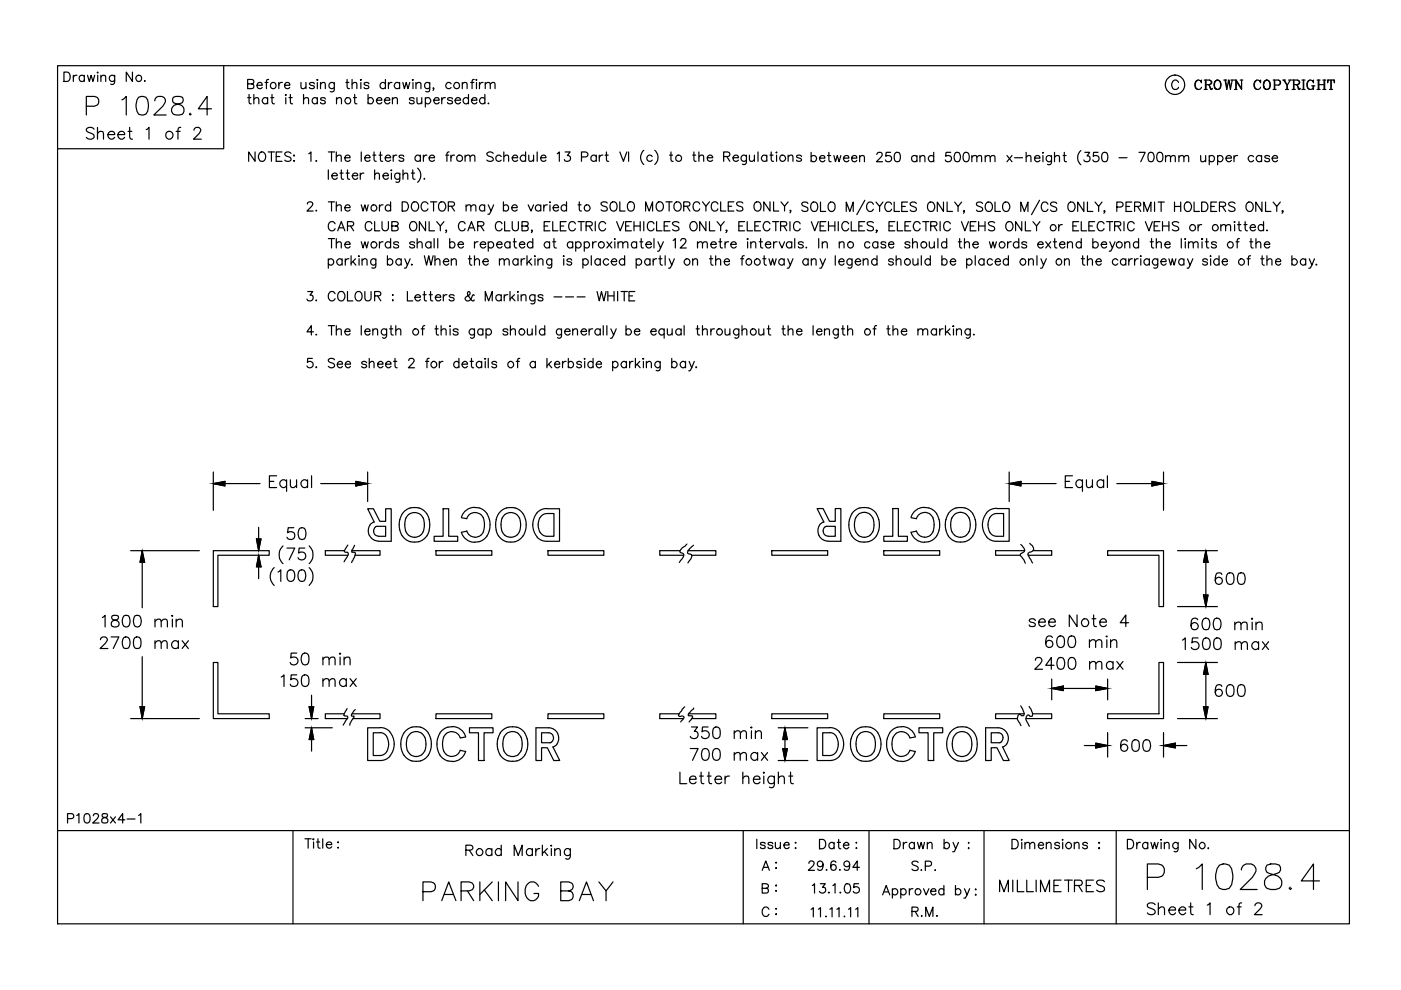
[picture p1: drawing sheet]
<svg xmlns="http://www.w3.org/2000/svg" width="297mm" height="210mm" viewBox="0 0 297 210" stroke-linecap="round" stroke-linejoin="round" font-family="sans-serif">
<g fill="none" stroke="#000" stroke-width=".25">
<path d="M12.2 13.9h273.9v182h-273.9zM13.6 15.3h.6a1.08 1.08 0 0 1 .7 1 1.08 1.08 0 0 1-.7 1h-.6zM15.6 16v1.3M16.3 16a.6 .6 0 0 0-.7 .5M17.9 16.2a.62 .62 0 0 0-.9-.1 .62 .62 0 0 0 0 .9 .62 .62 0 0 0 .9 0M17.9 16v1.3M18.6 16l.3 1.3 .4-1.3 .4 1.3 .4-1.3M20.7 16v1.3M20.7 15.3v.2zM21.4 16.3l.5-.3h.4l.1 1.3M21.4 16v1.3M24.3 16l-.1 1.7-.3 .2-.4-.1"/>
<path d="M24.3 16.2a.64 .64 0 0 0-.9-.1 .64 .64 0 0 0 0 1 .64 .64 0 0 0 .9-.1M28.1 15.3v2l-1.3-2v2M30.7 17.1l-.1 .1h.2M47.4 13.9v17.6h-35.2M52.5 17.8l1.2-.1 .1-.3-.1-.4-.3-.2h-.9v2h.9l.3-.2v-.7l-.3-.1M54.5 18.1h1.1a.56 .56 0 0 0-.6-.7 .56 .56 0 0 0-.5 .7 .61 .61 0 0 0 .4 .7 .61 .61 0 0 0 .7-.3M56.2 17.5h.6M57 16.8l-.4 .1-.1 .3v1.6M59.1 17.5v1.3M59.9 17.5a.6 .6 0 0 0-.8 .6M60.3 18.1h1.1a.56 .56 0 0 0-.5-.7 .56 .56 0 0 0-.6 .7 .61 .61 0 0 0 .4 .7 .61 .61 0 0 0 .7-.3M63.8 17.5l.1 1.2 .5 .1 .5-.4"/>
<path d="M64.9 17.5v1.3M66.6 17.8a.6 .6 0 0 0-1 0l.3 .3 .7 .1v.3a.65 .65 0 0 1-1 0M67.3 17.5v1.3M67.3 16.8l.1 .1-.1 .1zM68 17.9l.4-.4 .5 .1 .1 1.2M68 17.5v1.3M70.9 17.5v1.5a.53 .53 0 0 1-.9 .4M70.9 17.8a.64 .64 0 0 0-1-.1 .64 .64 0 0 0 0 .9 .64 .64 0 0 0 1-.1M73.3 17.5h.7M73.6 16.8v1.6l.1 .3 .4 .1M74.6 17.9l.5-.4 .5 .1 .1 1.2M74.6 16.8v2"/>
<path d="M76.5 17.5v1.3M76.5 16.8l.1 .1-.1 .1zM78.2 17.8a.56 .56 0 0 0-.5-.3 .56 .56 0 0 0-.5 .3l.3 .3 .4 .1a.33 .33 0 0 1 .2 .5 .7 .7 0 0 1-.9-.2M81.7 17.8a.64 .64 0 0 0-.9-.1 .64 .64 0 0 0 0 .9 .64 .64 0 0 0 .9-.1M81.7 16.8v2M82.4 17.5v1.3M83.1 17.5a.64 .64 0 0 0-.7 .6M84.7 17.8a.64 .64 0 0 0-.9-.1 .64 .64 0 0 0 0 .9 .64 .64 0 0 0 .9-.1M84.7 17.5v1.3M85.4 17.5l.3 1.3 .4-1.3 .4 1.3 .4-1.3M87.4 16.9h.2zM87.6 17.5v1.3"/>
<path d="M88.2 17.9l.5-.4 .5 .1 .1 1.2M88.2 17.5v1.3M91.1 17.5l-.1 1.8-.3 .2-.4-.1M91.1 17.8a.62 .62 0 0 0-.9-.1 .62 .62 0 0 0 0 .9 .62 .62 0 0 0 .9-.1M92 18.7h-.2h.2l-.2 .5M95.6 17.8a.64 .64 0 0 0-.9-.1 .64 .64 0 0 0 0 .9 .64 .64 0 0 0 .9-.1M98 17.9l.5-.4 .4 .1 .1 1.2M98 17.5v1.3M99.8 17.5h.7M100.6 16.8l-.4 .1-.1 .3v1.6M101 17.5v1.3M101 16.8v.2z"/>
<path d="M101.7 17.5v1.3M102.4 17.5a.64 .64 0 0 0-.7 .6M102.9 17.9l.4-.4 .6 .1v1.2M102.9 17.5v1.3M103.9 17.9l.5-.4 .5 .1 .1 1.2M249.9 17.5a.74 .74 0 0 0-.9-.5 .74 .74 0 0 0-.6 .7v.5a.74 .74 0 0 0 .6 .8 .74 .74 0 0 0 .9-.5M254 17a1.11 1.11 0 0 0-.6 1 1.11 1.11 0 0 0 .6 1M254.6 17.3l.1 .3v-.6l-.1 .3a.73 .73 0 0 0-.8-.3 .73 .73 0 0 0-.5 .7 .83 .83 0 0 0 .3 1.1 .83 .83 0 0 0 1-.1l.1-.2M255.3 17l1.4 .1a.4 .4 0 0 1 .2 .4 .4 .4 0 0 1-.2 .3l-1 .1M255.3 19h.7M255.6 17v2M255.7 17v2"/>
<path d="M256.2 17.9l.2 .2 .4 .8 .2-.1M256.3 18l.4 1h.2l.1-.3M256.4 17l.4 .4-.1 .3-.3 .2M258 17a1.09 1.09 0 0 0-.6 1 1.09 1.09 0 0 0 .6 1 1.02 1.02 0 0 0 .9-.8 1.02 1.02 0 0 0-.4-1.1 .77 .77 0 0 0-.9 .2 .77 .77 0 0 0-.1 .8 .78 .78 0 0 0 .5 .9M258.2 17a1.16 1.16 0 0 1 0 2M259.5 17h.6M259.7 17l.4 2 .4-2 .4 2 .4-2M259.8 17l.3 1.5M260.6 17l.3 1.5M261 17h.5M261.7 19h.6M261.7 17h.4"/>
<path d="M262 17v2M262.9 17h.6M263.2 18.8l-1.1-1.8v2M263.2 17v2l-1.1-1.8M266.5 17a1.15 1.15 0 0 0 0 2M267.2 17.3l.1 .3v-.6l-.1 .3a.72 .72 0 0 0-.9-.3 .72 .72 0 0 0-.4 .7 .83 .83 0 0 0 .2 1.1 .83 .83 0 0 0 1.1-.1l.1-.2M268.5 17a1.09 1.09 0 0 0-.7 1 1.09 1.09 0 0 0 .7 1 1.02 1.02 0 0 0 .9-.8 1.02 1.02 0 0 0-.4-1.1 .77 .77 0 0 0-.9 .2 .77 .77 0 0 0-.2 .8 .78 .78 0 0 0 .6 .9M268.7 17a1.16 1.16 0 0 1 0 2M269.9 17h1.1l.5 .4a.53 .53 0 0 1-.5 .6h-.7M269.9 19h.7M270.2 17v2M270.3 17v2"/>
<path d="M271 17l.4 .4-.1 .4-.3 .2M272 17h.6M272.2 17l.7 1v1M272.3 17l.6 1v1M272.6 19h.6M273.2 17h.6M273.6 17l-.7 1M274 17h1.1l.5 .4-.2 .4-1.1 .1M274 19h.6M274.2 17v2M274.3 17v2M274.8 17.9l.3 .2 .4 .8 .1-.1"/>
<path d="M275 18l.3 .9 .3 .1v-.3M275.1 17l.2 .1a.46 .46 0 0 1 .2 .5 .46 .46 0 0 1-.4 .3M276 19h.7M276 17h.7M276.3 17v2M276.4 17v2M277.7 17a1.15 1.15 0 0 0 0 2M278.1 18.2h.7M278.4 17.3l.1 .3v-.6l-.1 .3a.72 .72 0 0 0-.8-.3 .72 .72 0 0 0-.5 .7 .83 .83 0 0 0 .2 1.1 .83 .83 0 0 0 1.1-.1M278.4 18.2v.8M278.5 18.2v.8M279.2 19h.7"/>
<path d="M279.2 17h.7M279.5 17v2M279.6 17.9h1.1M279.6 17v2M280.5 19h.6M280.5 17h.6M280.7 17v2M280.9 17v2M281.6 17l-.1 .6v-.6h1.4v.6l-.1-.6M281.9 19h.6M282.2 17v2M282.3 17v2"/>
<path d="M18.3 22.5h1.7a1.04 1.04 0 0 0 1-1 1.04 1.04 0 0 0-1-1.1h-1.7v4M20 27.4a.92 .92 0 0 0-.9-.4 .92 .92 0 0 0-.8 .6 1.68 1.68 0 0 0 1.4 .8l.3 .4v.3a1.04 1.04 0 0 1-1.7 0M20.7 28.3l.5-.4h.6l.1 1.6M20.7 27v2.5M22.9 28.5h1.4a.61 .61 0 0 0-.5-.6 .81 .81 0 0 0-.9 1 .81 .81 0 0 0 1.4 .2M25 28.5h1.4a.61 .61 0 0 0-.4-.6 .81 .81 0 0 0-1 1 .81 .81 0 0 0 1.4 .2M25.8 21.2l1-.8v4M27.1 27.9h.9M27.5 27v2l.1 .4 .5 .1M29.4 20.6a1.34 1.34 0 0 1 1.9 .6 3.5 3.5 0 0 1-.4 3 1.28 1.28 0 0 1-1.8-.6 3.2 3.2 0 0 1 .3-3zM31 27.5l.6-.5v2.5M32.8 21.4a.95 .95 0 0 1 .7-1h.8a.95 .95 0 0 1 .6 1.5l-.4 .6-1.9 1.9h2.6"/>
<path d="M36.8 20.6a.81 .81 0 0 0 .3 1.3l.8 .2a1.13 1.13 0 0 1 1.1 1.1 1.13 1.13 0 0 1-.9 1.2h-.8a1.13 1.13 0 0 1-1-1.2 1.13 1.13 0 0 1 1.2-1.1l.8-.2a.81 .81 0 0 0 .4-1.3l-.6-.2zM37.4 27.9h.8M38.3 27l-.4 .1-.2 .4v2M40.4 24l-.3 .2 .3 .2 .1-.2M41.1 27.6v-.1a.79 .79 0 0 1 1-.5l.2 .1a.52 .52 0 0 1 .1 .8l-1.4 1.6h1.7M44.8 23.1h-2.7l1.8-2.7v4M52.5 20.7h.7M52.8 20v1.6l.1 .3 .4 .1M53.8 21.1l.5-.4 .5 .1 .1 1.2M53.8 20v2M54.1 32.2v2l-1.4-2v2M55 32.5l.2-.2a.91 .91 0 0 1 1 .3 .91 .91 0 0 1 0 1.1 .74 .74 0 0 1-.8 .5 .74 .74 0 0 1-.6-.8z"/>
<path d="M56.7 21a.63 .63 0 0 0-.9-.1 .63 .63 0 0 0 0 .9 .63 .63 0 0 0 .9-.1M56.7 20.7v1.3M56.9 32.2h1.3M57.4 20.7h.7M57.5 32.2v2M57.7 20v1.6l.1 .3 .4 .1M58.6 33.2h.7M59.8 32.2h-1.2v2h1.2M60.6 20.7v1.3M60.6 20l.1 .2h-.1zM61.3 20.7h.6M61.6 20v1.6l.1 .3 .3 .1"/>
<path d="M61.7 32.5a.72 .72 0 0 0-.7-.3 .72 .72 0 0 0-.6 .5l.4 .4 .8 .3 .1 .6a.92 .92 0 0 1-1.3 0M62.2 33h.3l-.2 .1zM62.2 34.1h.3zM64.4 21.1l.5-.4 .4 .1 .1 1.2M64.4 20v2M65.5 32.6l.4-.4v2M67.1 34l-.2 .1h.3M67.3 21a.61 .61 0 0 0-.9-.1 .61 .61 0 0 0 0 .9 .61 .61 0 0 0 .9-.1M67.3 20.7v1.3M69 21a.56 .56 0 0 0-.5-.3 .56 .56 0 0 0-.5 .3v.2a.9 .9 0 0 1 1 .4v.1a.56 .56 0 0 1-.5 .3 .56 .56 0 0 1-.5-.3M69.6 36v2M69.6 32.2h1.3"/>
<path d="M70.3 32.2v2M70.4 37.3h1.1a.61 .61 0 0 0-.8-.5 .61 .61 0 0 0-.2 .9 .6 .6 0 0 0 1 0M71.3 33.3l.5-.4 .5 .1 .1 1.2M71.3 32.2v2M71.3 21.1l.5-.4 .5 .1 .1 1.2M71.3 20.7v1.3M72.1 36.7h.6M72.4 36v1.6v.3l.4 .1M73.1 33.4h1.1a.57 .57 0 0 0-.7-.5 .57 .57 0 0 0-.4 .8 .6 .6 0 0 0 .5 .5 .6 .6 0 0 0 .6-.2M73.4 36.7h.7M73.7 36v1.6l.1 .3 .3 .1M74.7 37.3h1.1a.57 .57 0 0 0-.5-.6 .57 .57 0 0 0-.6 .6v.1a.61 .61 0 0 0 .4 .6 .61 .61 0 0 0 .7-.3"/>
<path d="M74.9 20.7h.7M75.2 20v1.6l.1 .3 .4 .1M76.4 36.7v1.3M76.6 32.2v2M77.1 36.7a.64 .64 0 0 0-.7 .6M77.4 33.4h1.1a.57 .57 0 0 0-.7-.5 .57 .57 0 0 0-.4 .8 .6 .6 0 0 0 .4 .5 .6 .6 0 0 0 .7-.2M78 21a.63 .63 0 0 1 1-.1 .63 .63 0 0 1 0 .9 .63 .63 0 0 1-1-.1M78 20v2M79.1 32.9h.6M79.3 32.2v1.6l.1 .3 .4 .1M79.4 37.1l.5-.4 .5 .1v1.2M79.4 36v2"/>
<path d="M79.8 21.3h1.2a.6 .6 0 0 0-.9-.6 .6 .6 0 0 0-.2 1 .56 .56 0 0 0 .5 .3 .56 .56 0 0 0 .6-.3M80.4 32.9h.6M80.7 32.2v1.6v.3l.4 .1M81.2 37.3h1.2a.61 .61 0 0 0-.9-.5 .61 .61 0 0 0-.2 .9 .6 .6 0 0 0 1.1 0M81.5 21.3h1.1a.6 .6 0 0 0-.8-.6 .6 .6 0 0 0-.2 1 .56 .56 0 0 0 .5 .3 .56 .56 0 0 0 .5-.3M81.7 33.4h1.1a.62 .62 0 0 0-.9-.4 .62 .62 0 0 0-.1 1 .65 .65 0 0 0 1 0M83 36.7v1.3M83 36v.2zM83.2 21.1l.5-.4 .5 .1 .1 1.2M83.2 20.7v1.3M83.4 32.9v1.3M84.1 32.9a.64 .64 0 0 0-.7 .5"/>
<path d="M84.8 36.7l-.1 1.8-.3 .2-.5-.1M84.8 37a.62 .62 0 0 0-.9-.1 .62 .62 0 0 0 0 .9 .62 .62 0 0 0 .9-.1M85.4 37.1l.5-.4 .5 .1 .1 1.2M85.4 36v2M85.6 33.2a.56 .56 0 0 0-.5-.3 .56 .56 0 0 0-.5 .3l.1 .2 .7 .2a.33 .33 0 0 1 .1 .5 .7 .7 0 0 1-.9-.1M87.2 36.7h.7M87.5 36v1.6l.1 .3 .4 .1M87.8 21a.57 .57 0 0 0-1 0l.1 .2a.9 .9 0 0 1 .9 .4v.1a.57 .57 0 0 1-1 0M88.4 20.7l.1 1.2 .5 .1 .4-.4M88.5 35.6a1.99 1.99 0 0 1 0 3.1M89.1 33.2a.64 .64 0 0 0-.9-.1 .64 .64 0 0 0 0 .9 .64 .64 0 0 0 .9 0M89.1 32.9v1.3"/>
<path d="M89.4 20.7v1.3M89.8 32.9v1.3M90 37.8l-.1 .1h.2M90.2 21a.63 .63 0 0 1 .9-.1 .63 .63 0 0 1 0 .9 .63 .63 0 0 1-.9-.1M90.2 20.7v2M90.5 32.9a.64 .64 0 0 0-.7 .5M91 33.4h1.1a.62 .62 0 0 0-.9-.4 .62 .62 0 0 0-.1 1 .65 .65 0 0 0 1 0M92 21.3h1.1a.6 .6 0 0 0-.8-.6 .6 .6 0 0 0-.2 1 .56 .56 0 0 0 .5 .3 .56 .56 0 0 0 .5-.3M93.7 20.7v1.3M94.4 20.7a.64 .64 0 0 0-.7 .6M94.5 32.9h.6M95.2 32.2l-.4 .1v.3v1.6"/>
<path d="M95.6 32.9v1.3M95.9 21a.6 .6 0 0 0-1 0l.1 .2 .9 .3v.2a.6 .6 0 0 1-1 0M96.4 32.9a.64 .64 0 0 0-.8 .5M96.5 21.3h1.1a.61 .61 0 0 0-.8-.6 .61 .61 0 0 0-.2 1 .6 .6 0 0 0 1 0M98.6 33.3l.5-.4 .5 .1 .1 1.2M98.6 32.9v1.3M99.3 21a.63 .63 0 0 0-.9-.1 .63 .63 0 0 0 0 .9 .63 .63 0 0 0 .9-.1M99.3 20v2M99.7 33.3l.4-.4 .5 .1 .1 1.2M100 21.3h1.1a.6 .6 0 0 0-.8-.5 .6 .6 0 0 0-.2 .9 .57 .57 0 0 0 1 0M102.8 21a.63 .63 0 0 0-.9-.1 .63 .63 0 0 0 0 .9 .63 .63 0 0 0 .9-.1M102.8 20v2"/>
<path d="M103.6 21.8v.2v-.1M104.6 32.5a.76 .76 0 0 0-.8-.3 .76 .76 0 0 0-.6 .5l.4 .4 .8 .3 .2 .6a.97 .97 0 0 1-1.4 0M106.3 33.2a.64 .64 0 0 0-1-.1 .64 .64 0 0 0 0 .9 .64 .64 0 0 0 1 0M106.8 33.3l.5-.4 .5 .1v1.2M106.8 32.2v2M108.6 33.4h1.1a.61 .61 0 0 0-.8-.4 .61 .61 0 0 0-.2 1 .6 .6 0 0 0 1 0M111.4 33.2a.64 .64 0 0 0-.9-.1 .64 .64 0 0 0 0 .9 .64 .64 0 0 0 .9 0M111.4 32.2v2M112.1 32.9l.1 1.2 .5 .1 .4-.4M113.1 32.9v1.3M113.9 32.2v2M114.7 33.4h1.1a.57 .57 0 0 0-.7-.5 .57 .57 0 0 0-.4 .8 .6 .6 0 0 0 .4 .5 .6 .6 0 0 0 .7-.2"/>
<path d="M118.1 32.6l.5-.4v2M119.8 32.2h1.1l-.6 .8a.64 .64 0 0 1 .7 .7 .64 .64 0 0 1-.9 .5l-.3-.1-.2-.3M123.3 33.3h.8a.54 .54 0 0 0 .5-.7l-.5-.4h-.8v2M126.4 33.2a.64 .64 0 0 0-.9-.1 .64 .64 0 0 0 0 .9 .64 .64 0 0 0 .9 0M126.4 32.9v1.3M127.1 32.9v1.3M127.8 32.9a.64 .64 0 0 0-.7 .5M128.3 32.9h.7M128.6 32.2v1.6l.1 .3 .3 .1M131.4 32.2l.8 2 .7-2M133.3 32.2v2M136.5 31.9a1.99 1.99 0 0 0 0 3"/>
<path d="M138.3 33.2a.64 .64 0 0 0-1-.1 .64 .64 0 0 0 0 .9 .64 .64 0 0 0 1 0M138.8 31.9a1.99 1.99 0 0 1 0 3M142 32.9h.6M142.3 32.2v1.6v.3l.4 .1M146.9 32.9h.6M147.1 32.2v1.6l.1 .3 .4 .1M148.2 33.3l.4-.4 .5 .1 .1 1.2M148.2 32.2v2M150 33.4h1.1a.62 .62 0 0 0-.9-.4 .62 .62 0 0 0-.2 1 .65 .65 0 0 0 1.1 0M153.4 33.2l1.2-.1 .1-.3v-.4l-.4-.2h-.9v2M154.1 33.2l.6 1M155.4 33.4h1.2a.62 .62 0 0 0-.9-.4 .62 .62 0 0 0-.2 1 .65 .65 0 0 0 1.1 0"/>
<path d="M158.3 32.9v1.5a.53 .53 0 0 1-.9 .4M158.3 33.2a.64 .64 0 0 0-1-.1 .64 .64 0 0 0 0 .9 .64 .64 0 0 0 1 0M158.9 32.9l.1 1.2 .5 .1 .4-.4M159.9 32.9v1.3M160.7 32.2v2M162.6 33.2a.64 .64 0 0 0-1-.1 .64 .64 0 0 0 0 .9 .64 .64 0 0 0 1 0M162.6 32.9v1.3M163.3 32.9h.6M163.5 32.2v1.6l.1 .3 .4 .1M164.6 32.9v1.3M164.6 32.2v.2zM167.1 33.3l.5-.4 .4 .1 .1 1.2"/>
<path d="M167.1 32.9v1.3M169.9 33.2a.6 .6 0 0 0-1 0l.1 .2 .8 .3 .1 .3a.65 .65 0 0 1-1 0M172 33.2a.64 .64 0 0 1 .9-.1 .64 .64 0 0 1 0 1 .64 .64 0 0 1-.9-.1M172 32.3v2M173.7 33.5h1.2a.57 .57 0 0 0-.6-.6 .57 .57 0 0 0-.6 .6v.2a.61 .61 0 0 0 .5 .6 .61 .61 0 0 0 .7-.3M175.4 33h.7M175.7 32.3v1.6l.1 .3 .4 .1M176.8 33l.3 1.3 .4-1.3 .4 1.3 .4-1.3M178.8 33.5h1.2a.6 .6 0 0 0-.9-.5 .6 .6 0 0 0-.1 1 .57 .57 0 0 0 1 0M180.6 33.5h1.1a.6 .6 0 0 0-.9-.5 .6 .6 0 0 0-.1 1 .57 .57 0 0 0 1 0M182.3 33.4l.4-.4 .5 .1 .1 1.2M182.3 33v1.3"/>
<path d="M185.9 32.8l.4-.5 .7 .2a.67 .67 0 0 1-.3 .9l-.9 .9h1.3M188.8 32.3h-.9l-.1 .8a.7 .7 0 0 1 1.1 0 .7 .7 0 0 1-.2 1.1 .7 .7 0 0 1-1-.3M189.9 32.4a.64 .64 0 0 1 .9 .3 1.83 1.83 0 0 1-.2 1.5 .68 .68 0 0 1-.9-.3 1.66 1.66 0 0 1 .2-1.5zM194.4 33.2a.64 .64 0 0 0-.9-.1 .64 .64 0 0 0 0 1 .64 .64 0 0 0 .9-.1M194.4 33v1.3M195 33.4l.5-.4 .5 .1 .1 1.2M195 33v1.3M198 33.2a.64 .64 0 0 0-1-.1 .64 .64 0 0 0 0 1 .64 .64 0 0 0 1-.1M198 32.3v2M201.6 32.3h-1l-.1 .8a.7 .7 0 0 1 1.1 0 .7 .7 0 0 1-.2 1.1 .7 .7 0 0 1-1-.3M202.6 32.4a.64 .64 0 0 1 .9 .3 1.01 1.01 0 0 1-.6 1.6 1.08 1.08 0 0 1-.5-1.6zM204.5 32.4a.64 .64 0 0 1 .9 .3 1.32 1.32 0 0 1-.5 1.6h-.2a1.28 1.28 0 0 1-.2-1.9z"/>
<path d="M206.1 33.4l.5-.4 .4 .1 .1 1.2M206.1 33v1.3M207.1 33.4l.5-.4 .4 .1 .1 1.2M208.9 33.4l.5-.4 .4 .1 .1 1.2M208.9 33v1.3M209.9 33.4l.5-.4 .5 .1 .1 1.2M213.5 33l1.1 1.3M214.6 33l-1.1 1.3M215.1 33.4h1.7M217.6 33.4l.4-.4 .5 .1 .1 1.2M217.6 32.3v2M219.3 33.5h1.2a.61 .61 0 0 0-.9-.5 .61 .61 0 0 0-.2 1 .6 .6 0 0 0 1.1 0"/>
<path d="M221.1 32.3l.1 .1-.1 .1zM221.1 33v1.3M222.9 33l-.1 1.8-.2 .1-.5-.1M222.9 33.2a.64 .64 0 0 0-.9-.1 .64 .64 0 0 0 0 1 .64 .64 0 0 0 .9-.1M223.6 33.4l.4-.4 .5 .1 .1 1.2M223.6 32.3v2M225.4 33h.6M225.7 32.3v1.6v.3l.4 .1M229.2 31.9a1.99 1.99 0 0 0 0 3M230 32.3h1l-.5 .8a.66 .66 0 0 1 .5 1 .66 .66 0 0 1-1.1 0l-.1-.2M232.8 32.3h-.9l-.1 .8a.7 .7 0 0 1 1 0 .7 .7 0 0 1-.1 1.1 .7 .7 0 0 1-1-.3M233.9 32.4a.64 .64 0 0 1 .9 .3 1.83 1.83 0 0 1-.2 1.5 .68 .68 0 0 1-.9-.3 1.66 1.66 0 0 1 .2-1.5z"/>
<path d="M237.2 33.4h1.7M241.5 32.3h1.3l-.9 2M243.6 32.4a.64 .64 0 0 1 1 .3 1.01 1.01 0 0 1-.7 1.6 1.08 1.08 0 0 1-.4-1.6zM245.5 32.4a.64 .64 0 0 1 1 .3 1.32 1.32 0 0 1-.5 1.6h-.2a1.28 1.28 0 0 1-.3-1.9zM247.1 33.4l.5-.4 .5 .1 .1 1.2M247.1 33v1.3M248.2 33.4l.4-.4 .5 .1 .1 1.2M249.9 33.4l.5-.4 .5 .1 .1 1.2M249.9 33v1.3M251 33.4l.5-.4 .4 .1 .1 1.2M254.6 33v1.2l.6 .1 .4-.4M255.6 33v1.3"/>
<path d="M256.4 33.2a.62 .62 0 0 1 .9 0 .62 .62 0 0 1 0 .9 .62 .62 0 0 1-.9-.1M256.4 33v1.9M258.2 33.2a.64 .64 0 0 1 .9-.1 .64 .64 0 0 1 0 1 .64 .64 0 0 1-.9-.1M258.2 33v1.9M259.9 33.5h1.2a.61 .61 0 0 0-.9-.5 .61 .61 0 0 0-.2 1 .6 .6 0 0 0 1.1 0M261.6 33v1.3M262.4 33a.64 .64 0 0 0-.8 .5M265.8 33.2a.64 .64 0 0 0-1-.1 .64 .64 0 0 0 0 1 .64 .64 0 0 0 1-.1M267.5 33.2a.64 .64 0 0 0-1-.1 .64 .64 0 0 0 0 1 .64 .64 0 0 0 1-.1M267.5 33v1.3M269.2 33.2a.62 .62 0 0 0-1 0 .9 .9 0 0 0 .9 .5l.1 .3a.57 .57 0 0 1-1 0M269.7 33.5h1.2a.6 .6 0 0 0-.9-.5 .6 .6 0 0 0-.2 1 .57 .57 0 0 0 1.1 0"/>
<path d="M65.2 43.3v-.3l.3-.2 .6 .1 .2 .3-.3 .6-.9 .9h1.3M67.1 44.6l-.2 .1h.3M69.6 55.2a.64 .64 0 0 1 .9-.1 .64 .64 0 0 1 0 .9 .64 .64 0 0 1-.9-.1M69.6 54.9v2M69.6 42.8h1.3M69.6 50.6h1.3M70.3 42.8v1.9M70.3 50.6v2M71 47.5a.74 .74 0 0 0-.8-.5 .74 .74 0 0 0-.6 .7 .91 .91 0 0 0 .9 1.2l.5-.4M71.3 43.8l.5-.4 .5 .1 .1 1.2M71.3 51.6l.5-.3 .5 .1 .1 1.2M71.3 42.8v1.9"/>
<path d="M71.3 50.6v2M71.6 48.9l.8-1.9 .7 1.9M71.9 48.3h.9M72.5 55.2a.64 .64 0 0 0-.9-.1 .64 .64 0 0 0 0 .9 .64 .64 0 0 0 .9-.1M72.5 54.9v1.3M73.1 44h1.1a.55 .55 0 0 0-.5-.6 .55 .55 0 0 0-.6 .6 .61 .61 0 0 0 .4 .7 .61 .61 0 0 0 .7-.2M73.1 51.8h1.1a.6 .6 0 0 0-.8-.5 .6 .6 0 0 0-.2 1 .57 .57 0 0 0 1 0M73.2 54.9v1.3M73.7 47.9l1.1-.1 .2-.3-.1-.3-.4-.2h-.8v1.9M74 54.9a.66 .66 0 0 0-.8 .6M74.3 47.9l.7 1M74.4 54.2v2"/>
<path d="M74.8 55.5l.7 .7M75.4 54.9l-1 .9M76 54.3h.2zM76.1 54.9v1.3M76.6 43.4l.4 1.3 .4-1.3 .3 1.3 .4-1.3M76.6 51.3l.4 1.3 .4-1.3 .3 1.3 .4-1.3M76.8 55.2l.4-.3 .5 .1 .1 1.2M76.8 54.9v1.3M78.8 47.5a.72 .72 0 0 0-.8-.5 .72 .72 0 0 0-.6 .7 1.08 1.08 0 0 0 .6 1.2h.6l.2-.4M79.4 47v1.9h1.1M79.7 54.9l-.1 1.8-.3 .2-.5-.1M79.7 55.2a.62 .62 0 0 0-.9-.1 .62 .62 0 0 0 0 .9 .62 .62 0 0 0 .9-.1"/>
<path d="M80.4 43.4v1.3M80.4 51.3v1.3M81 47v1.4a.69 .69 0 0 0 .7 .5 .69 .69 0 0 0 .7-.5v-1.4M81.2 43.4a.64 .64 0 0 0-.8 .6M81.2 51.3a.64 .64 0 0 0-.8 .5M82.1 55.2a.64 .64 0 0 1 1-.1 .64 .64 0 0 1 0 .9 .64 .64 0 0 1-1-.1M82.1 54.2v2M82.8 43.7a.64 .64 0 0 0-.9-.1 .64 .64 0 0 0 0 1 .64 .64 0 0 0 .9-.1M82.8 51.5a.64 .64 0 0 0-.9-.1 .64 .64 0 0 0 0 1 .64 .64 0 0 0 .9-.1M82.8 42.8v1.9M82.8 50.6v2M83.1 47.9l1.1-.1a.44 .44 0 0 0 0-.7l-1.1-.1v1.9h.8a.52 .52 0 0 0 .5-.6l-.2-.3-.3-.1"/>
<path d="M84.5 51.5a.65 .65 0 0 0-1 0v.2l.9 .3 .1 .3a.6 .6 0 0 1-1 0M85.1 55.2a.64 .64 0 0 0-1-.1 .64 .64 0 0 0 0 .9 .64 .64 0 0 0 1-.1M85.1 54.9v1.3M85.3 42.8h.6a1.02 1.02 0 0 1 .7 1 1.02 1.02 0 0 1-.7 .9h-.6zM85.8 54.9l.6 1.3 .6-1.3M86.4 56.2l-.3 .6-.4 .1M87.1 47.2a.74 .74 0 0 1 .8-.2 .74 .74 0 0 1 .5 .7 1.08 1.08 0 0 1-.6 1.2 1.02 1.02 0 0 1-.9-.6 1.02 1.02 0 0 1 .2-1.1zM87.3 56v.2l.1-.1M87.4 43.1a.74 .74 0 0 1 .9-.3 .74 .74 0 0 1 .4 .7 .91 .91 0 0 1-.9 1.2h-.2a1.18 1.18 0 0 1-.2-1.6zM87.9 51.5a.65 .65 0 0 0-1.1 0l.2 .2 .8 .3 .1 .3a.6 .6 0 0 1-1.1 0M88.4 51.6l.5-.3 .5 .1 .1 1.2M88.4 50.6v2"/>
<path d="M90 54.2l.4 2 .5-2 .5 2 .4-2M90.2 47v1.9l-1.3-1.9v1.9M90.7 43.3a.74 .74 0 0 0-.8-.5 .74 .74 0 0 0-.6 .7 .91 .91 0 0 0 .9 1.2l.5-.4M91 47v1.9h1.1M91.3 42.8h1.3M91.4 51.5a.64 .64 0 0 0-1-.1 .64 .64 0 0 0 0 1 .64 .64 0 0 0 1-.1M91.4 51.3v1.3M91.9 42.8v1.9M92 50.6v2M92.2 55.2l.5-.3 .4 .1 .2 1.2M92.2 54.2v2M92.6 47l.8 .9 .7-.9"/>
<path d="M92.8 50.6v2M93.1 43.1a.77 .77 0 0 1 .9-.3 .77 .77 0 0 1 .5 .7v.5a.76 .76 0 0 1-.8 .8 .76 .76 0 0 1-.7-.8zM93.4 47.9v1M94 55.5h1.1a.57 .57 0 0 0-.5-.7 .57 .57 0 0 0-.6 .7v.1a.61 .61 0 0 0 .5 .6 .61 .61 0 0 0 .6-.3M94.7 48.9h-.2h.2l-.2 .4M95.1 43.7l1.1-.1 .2-.3-.1-.3-.4-.2h-.8v1.9M95.3 51.5a.62 .62 0 0 1 1-.1 .62 .62 0 0 1 0 1 .62 .62 0 0 1-1-.1M95.3 50.6v2M95.7 55.2l.5-.3 .5 .1v1.2M95.7 54.9v1.3M95.7 43.7l.7 1M97.1 51.8h1.2a.61 .61 0 0 0-.9-.5 .61 .61 0 0 0-.2 1 .6 .6 0 0 0 1.1 0"/>
<path d="M98.6 47.5a.72 .72 0 0 0-.8-.5 .72 .72 0 0 0-.6 .7 .91 .91 0 0 0 .9 1.2l.5-.4M98.8 43.8l.5-.4 .5 .1v1.2M98.8 43.4v1.3M99.2 48.9l.8-1.9 .7 1.9M99.3 54.9h.7M99.5 48.3h.9M99.6 54.2v1.6l.1 .3 .3 .1M99.8 43.8l.5-.4 .5 .1 .1 1.2M100.6 55.2l.5-.3 .4 .1 .2 1.2M100.6 54.2v2M100.6 51.3v1.3M101.3 47.9h.8a.49 .49 0 0 0 .4-.7l-.4-.2h-.8v1.9"/>
<path d="M101.4 51.3a.64 .64 0 0 0-.8 .5M101.8 51.8h1.2a.61 .61 0 0 0-.9-.5 .61 .61 0 0 0-.2 1 .6 .6 0 0 0 1.1 0M101.9 47.9l.7 1M102.4 55.5h1.1a.57 .57 0 0 0-.6-.7 .57 .57 0 0 0-.5 .7v.1a.61 .61 0 0 0 .4 .6 .61 .61 0 0 0 .7-.3M102.8 43.7a.62 .62 0 0 0-1 0 .62 .62 0 0 0 0 .9 .62 .62 0 0 0 1-.1M102.8 43.4v1.3M103.5 51.5a.64 .64 0 0 1 1-.1 .64 .64 0 0 1 0 1 .64 .64 0 0 1-1-.1M103.5 51.3v2M103.5 43.4l.6 1.3 .6-1.3M104.1 44.7l-.4 .7h-.3M105.3 51.8h1.1a.6 .6 0 0 0-.8-.5 .6 .6 0 0 0-.2 1 .57 .57 0 0 0 1 0M105.9 55.2l.5-.3 .4 .1 .1 1.2"/>
<path d="M105.9 54.9v1.3M106.4 47.5a.72 .72 0 0 0-.8-.5 .72 .72 0 0 0-.6 .7 1.08 1.08 0 0 0 .6 1.2 .7 .7 0 0 0 .8-.4M106.7 43.7a.62 .62 0 0 1 .9 0 .62 .62 0 0 1 0 .9 .62 .62 0 0 1-.9-.1M106.7 42.8v1.9M106.9 55.2l.5-.3 .4 .1 .2 1.2M107 47v1.9h1.1M108.1 51.5a.64 .64 0 0 0-.9-.1 .64 .64 0 0 0 0 1 .64 .64 0 0 0 .9-.1M108.1 51.3v1.3M108.5 44h1.2a.62 .62 0 0 0-.9-.5 .62 .62 0 0 0-.2 1 .65 .65 0 0 0 1.1 0M108.6 47v1.4a.67 .67 0 0 0 .7 .5 .67 .67 0 0 0 .6-.5v-1.4M108.8 51.3h.6M109.1 50.6v1.6l.1 .3 .4 .1"/>
<path d="M109.8 55.2a.62 .62 0 0 0-.9-.1 .62 .62 0 0 0 0 .9 .62 .62 0 0 0 .9-.1M109.8 54.9v1.3M110.1 51.8h1.2a.61 .61 0 0 0-.9-.5 .61 .61 0 0 0-.2 1 .6 .6 0 0 0 1.1 0M110.5 54.9v1.3M110.7 47.9l1.1-.1 .2-.3-.1-.3-.4-.2h-.8v1.9h.8l.4-.1v-.7l-.4-.2M111.3 54.9a.66 .66 0 0 0-.8 .6M111.7 54.2v2M112 43.4l.6 1.3 .5-1.3M112.1 55.5l.6 .7M112.7 54.9l-1 .9M112.8 48.9h-.1h.1l-.1 .4M113 51.5a.64 .64 0 0 0-1-.1 .64 .64 0 0 0 0 1 .64 .64 0 0 0 1-.1"/>
<path d="M113 50.6v2M113.4 54.9v1.3M113.4 54.2v.2zM114.1 55.2l.4-.3 .5 .1 .1 1.2M114.1 54.9v1.3M114.7 43.7a.64 .64 0 0 0-1-.1 .64 .64 0 0 0 0 1 .64 .64 0 0 0 1-.1M114.7 43.4v1.3M115.3 43.4v1.3M115.4 47.9h.7M116 43.4a.64 .64 0 0 0-.7 .6M116.5 51.5a.64 .64 0 0 0-.9-.1 .64 .64 0 0 0 0 1 .64 .64 0 0 0 .9-.1M116.5 51.3v1.3"/>
<path d="M116.6 47h-1.2v1.9h1.2M116.6 43.4v1.3M116.6 42.8l.1 .1-.1 .1zM117 54.9l-.1 1.8-.3 .2-.5-.1M117 55.2a.62 .62 0 0 0-.9-.1 .62 .62 0 0 0 0 .9 .62 .62 0 0 0 .9-.1M117.2 51.3h.6M117.2 47v1.9h1.1M117.3 44h1.1a.62 .62 0 0 0-.9-.5 .62 .62 0 0 0-.1 1 .65 .65 0 0 0 1 0M117.4 50.6v1.6l.2 .3 .4 .1M118.8 47.9h.7M119.5 54.9v1.3M119.5 54.2l.1 .1-.1 .1z"/>
<path d="M120 47h-1.2v1.9h1.2M120.1 43.7a.64 .64 0 0 0-.9-.1 .64 .64 0 0 0 0 1 .64 .64 0 0 0 .9-.1M120.1 42.8v1.9M121.2 55.2a.56 .56 0 0 0-.5-.4 .56 .56 0 0 0-.5 .4l.1 .2a.9 .9 0 0 1 .9 .4v.1a.56 .56 0 0 1-.5 .3 .56 .56 0 0 1-.5-.3M121.4 51.5a.64 .64 0 0 0-.9-.1 .64 .64 0 0 0 0 1 .64 .64 0 0 0 .9-.1M121.4 51.3v1.3M122 47.5a.72 .72 0 0 0-.8-.5 .72 .72 0 0 0-.6 .7 1.08 1.08 0 0 0 .5 1.2h.6l.3-.4M122.1 51.5a.64 .64 0 0 1 .9-.1 .64 .64 0 0 1 0 1 .64 .64 0 0 1-.9-.1M122.1 51.3v2M122.6 43.4h.6M122.6 47h1.3M122.8 42.8v1.6l.1 .3h.4"/>
<path d="M123.2 47v1.9M123.6 55.2a.64 .64 0 0 1 .9-.1 .64 .64 0 0 1 0 .9 .64 .64 0 0 1-.9-.1M123.6 54.9v2M123.9 51.5a.62 .62 0 0 1 .9-.1 .62 .62 0 0 1 0 1 .62 .62 0 0 1-.9-.1M123.9 51.3v2M124.3 47.9h.8a.49 .49 0 0 0 .4-.7l-.4-.2h-.8v1.9M124.9 47.9l.7 1M125.4 54.2v2M125.7 51.3v1.3M126.2 47v1.9M126.4 51.3a.64 .64 0 0 0-.7 .5M127.3 55.2a.64 .64 0 0 0-1-.1 .64 .64 0 0 0 0 .9 .64 .64 0 0 0 1-.1"/>
<path d="M127.3 54.9v1.3M128.4 47.5a.74 .74 0 0 0-.8-.5 .74 .74 0 0 0-.6 .7 .91 .91 0 0 0 .9 1.2l.5-.4M128.7 51.3l1 1.3M128.7 43.1a.75 .75 0 0 0-1.3 .2l.4 .3 .8 .3a.5 .5 0 0 1 0 .8 .99 .99 0 0 1-1.2-.2M129 55.2a.64 .64 0 0 0-.9-.1 .64 .64 0 0 0 0 .9 .64 .64 0 0 0 .9-.1M129.5 43.1a.74 .74 0 0 1 .8-.3 .74 .74 0 0 1 .5 .7 1.08 1.08 0 0 1-.5 1.2 .76 .76 0 0 1-1-.7zM129.6 55.5h1.1a.57 .57 0 0 0-.5-.7 .57 .57 0 0 0-.6 .7v.1a.61 .61 0 0 0 .5 .6 .61 .61 0 0 0 .6-.3M129.7 51.3l-1 1.3M130.3 50.7h.1v.1zM130.4 51.3v1.3M130.7 47l.8 1.9 .8-1.9M131 51.6l.5-.3 .5 .1 .1 1.2"/>
<path d="M131 51.3v1.3M131.4 42.8v1.9h1.1M132.1 51.6l.4-.3 .5 .1 .1 1.2M132.4 55.2a.64 .64 0 0 0-.9-.1 .64 .64 0 0 0 0 .9 .64 .64 0 0 0 .9-.1M132.4 54.2v2M132.6 47.9h.8M133.2 43.1a.74 .74 0 0 1 .8-.3 .74 .74 0 0 1 .5 .7 1.08 1.08 0 0 1-.5 1.2 1.02 1.02 0 0 1-1-.6 1.02 1.02 0 0 1 .2-1zM133.9 47h-1.3v1.9h1.3M134.4 47.9h1.3M134.4 47v1.9M134.9 55.2a.64 .64 0 0 1 .9-.1 .64 .64 0 0 1 0 .9 .64 .64 0 0 1-.9-.1M134.9 54.9v2"/>
<path d="M135 51.5a.62 .62 0 0 0-.9-.1 .62 .62 0 0 0 0 1 .62 .62 0 0 0 .9-.1M135 51.3v1.3M135.6 51.3h.7M135.7 47v1.9M135.9 50.6v1.6l.1 .3 .4 .1M136.5 47v1.9M136.9 44.7v-1.9l.7 1.9 .8-1.9v1.9M137 51.8h1.1a.61 .61 0 0 0-.8-.5 .61 .61 0 0 0-.3 1 .6 .6 0 0 0 1.1 0M137.8 55.2a.64 .64 0 0 0-.9-.1 .64 .64 0 0 0 0 .9 .64 .64 0 0 0 .9-.1M137.8 54.9v1.3M138.5 54.9v1.3M138.7 50.6v2"/>
<path d="M138.7 47.5a.72 .72 0 0 0-.9-.5 .72 .72 0 0 0-.5 .7 1.08 1.08 0 0 0 .5 1.2 .7 .7 0 0 0 .9-.4M139.2 54.9a.65 .65 0 0 0-.7 .6M139.2 47v1.9h1.1M139.3 43.1a.74 .74 0 0 1 .9-.3 .74 .74 0 0 1 .4 .7 .91 .91 0 0 1-.9 1.2h-.2a1.18 1.18 0 0 1-.2-1.6zM139.5 51.3l.6 1.3 .5-1.3M139.7 54.9h.6M140 54.2v1.6l.1 .3 .3 .1M140.1 52.6l-.3 .5-.4 .2M140.8 47.9h.8M141 54.2v2M141.2 42.8h1.3M141.9 54.9l.5 1.3 .6-1.3"/>
<path d="M141.9 42.8v1.9M142 47h-1.2v1.9h1.2M142.4 56.2l-.4 .7h-.3M142.7 51l.5-.4v2M143.1 43.1a.74 .74 0 0 1 .8-.3 .74 .74 0 0 1 .5 .7 .91 .91 0 0 1-1 1.2h-.1a1.18 1.18 0 0 1-.2-1.6zM143.9 47.2a.8 .8 0 0 0-1.3 .3l.4 .3 .7 .3 .2 .3a.68 .68 0 0 1-.4 .6 .68 .68 0 0 1-.7-.1l-.2-.2M144.3 51.1l.4-.5h.3l.3 .2a.66 .66 0 0 1-.1 .8l-1 1h1.3M145 43.7l1.1-.1 .2-.3-.1-.3-.4-.2h-.8v1.9M145.6 43.7l.7 1M146.5 47.2a.74 .74 0 0 1 .8-.2 .74 .74 0 0 1 .5 .7 .91 .91 0 0 1-.9 1.2h-.2a1.18 1.18 0 0 1-.2-1.7zM146.9 55.2l.4-.3 .5 .1 .1 1.2M146.9 54.9v1.3"/>
<path d="M147.9 51.6l.4-.3 .5 .1 .1 1.2M147.9 51.3v1.3M148.3 43.3a.72 .72 0 0 0-.8-.5 .72 .72 0 0 0-.5 .7 1.08 1.08 0 0 0 .5 1.2h.6l.2-.4M148.9 51.6l.5-.3 .5 .1 .1 1.2M148.9 42.8l.8 .9 .7-.9M149.7 47v1.9l-1.4-1.9v1.9M149.7 43.7v1M150.4 54.9h.7M150.4 47v1.9h1.2M150.7 54.2v1.6l.1 .3 .4 .1M150.7 51.8h1.2a.61 .61 0 0 0-.9-.5 .61 .61 0 0 0-.2 1 .6 .6 0 0 0 1.1 0M151.7 55.2l.5-.3 .5 .1 .1 1.2"/>
<path d="M151.7 54.2v2M152 47l.8 .9 .8-.9M152.2 43.3a.72 .72 0 0 0-.8-.5 .72 .72 0 0 0-.6 .7 1.08 1.08 0 0 0 .6 1.2h.5l.3-.4M152.4 51.3h.6M152.7 50.6v1.6l.1 .3 .4 .1M152.8 42.8v1.9h1.1M152.8 47.9v1M153.6 55.5h1.1a.55 .55 0 0 0-.6-.7 .55 .55 0 0 0-.5 .7 .61 .61 0 0 0 .3 .6 .61 .61 0 0 0 .8-.2M153.7 51.3v1.3M154.1 48.9h-.2h.2l-.2 .4M154.4 43.7h.7M154.5 51.3a.64 .64 0 0 0-.8 .5"/>
<path d="M155 51.8h1.1a.61 .61 0 0 0-.9-.5 .61 .61 0 0 0-.2 1 .6 .6 0 0 0 1.1 0M155.6 42.8h-1.2v1.9h1.2M156.6 47.9h.8M157 54.9h.7M157.5 43.1a.75 .75 0 0 0-1.3 .2l.4 .3 .7 .3a.5 .5 0 0 1 0 .8 .99 .99 0 0 1-1.1-.2M157.8 54.2l-.4 .1-.1 .3v1.6M157.9 47h-1.3v1.9h1.3M158.4 50.7h.2l-.1 .1zM158.4 47v1.9h1.2M158.5 51.3v1.3M159.2 51.6l.5-.3 .4 .1 .1 1.2M159.2 51.3v1.3"/>
<path d="M160 43.1a.74 .74 0 0 1 .9-.3 .74 .74 0 0 1 .4 .7 1.08 1.08 0 0 1-.5 1.2 .76 .76 0 0 1-.9-.7zM160 47.9h.8M161 51.3h.6M161.3 50.6v1.6v.3l.4 .1M161.3 47h-1.3v1.9h1.3M161.7 54.9h.7M162 54.2v1.6l.1 .3 .4 .1M162.3 51.8h1.1a.6 .6 0 0 0-.8-.5 .6 .6 0 0 0-.2 1 .57 .57 0 0 0 1 0M163 54.9l.4 1.3 .4-1.3 .4 1.3 .4-1.3M163.3 42.8v1.9l-1.4-1.9v1.9M163.3 47.5a.74 .74 0 0 0-.9-.5 .74 .74 0 0 0-.6 .7v.5a.74 .74 0 0 0 .6 .7 .74 .74 0 0 0 .9-.4M163.8 47h1.3"/>
<path d="M164 51.3v1.3M164 42.8v1.9h1.1M164.5 47v1.9M164.7 51.3a.58 .58 0 0 0-.7 .5M165.2 51.3l.6 1.3 .5-1.3M165.5 47.9l1.1-.1 .2-.3-.1-.3-.4-.2h-.8v1.9M165.6 42.8l.7 .9 .8-.9M166.2 47.9l.6 1M166.3 55.2a.64 .64 0 0 0-1-.1 .64 .64 0 0 0 0 .9 .64 .64 0 0 0 1-.1M166.3 54.9v1.3M166.3 43.7v1M167 54.9l.6 1.3 .5-1.3"/>
<path d="M167.5 47v1.9M167.6 56.2l-.4 .7h-.3M167.7 44.7h-.2h.2l-.2 .4M167.9 51.5a.64 .64 0 0 0-1-.1 .64 .64 0 0 0 0 1 .64 .64 0 0 0 1-.1M167.9 51.3v1.3M168.5 50.6v2M169.6 47.5a.72 .72 0 0 0-.8-.5 .72 .72 0 0 0-.6 .7 1.08 1.08 0 0 0 .6 1.2 .7 .7 0 0 0 .8-.4M170.3 51.5a.65 .65 0 0 0-1 0v.2l.7 .2 .3 .4a.6 .6 0 0 1-1 0M171 52.4l-.1 .1h.1M171.3 43.1a.73 .73 0 0 0-.7-.3 .73 .73 0 0 0-.6 .5l.2 .3 .9 .4a.5 .5 0 0 1 0 .7 .91 .91 0 0 1-1.1-.2M171.3 55.2a.64 .64 0 0 0-.9-.1 .64 .64 0 0 0 0 .9 .64 .64 0 0 0 .9-.1M171.3 54.9v1.3"/>
<path d="M172 55.2l.5-.3 .4 .1 .1 1.2M172 54.9v1.3M172 47l.7 1.9 .8-1.9M172.1 43.1a.72 .72 0 0 1 .8-.2 .72 .72 0 0 1 .5 .7v.5a.74 .74 0 0 1-.8 .8 .74 .74 0 0 1-.7-.8zM173.6 50.6v2M173.9 54.9l.5 1.3 .6-1.3M173.9 47.9h.7M174 42.8v2h1.1M174.3 51.6l.5-.3 .5 .1 .1 1.2M174.3 51.3v1.3M174.4 56.2l-.3 .7h-.3M175.1 47h-1.2v1.9h1.2"/>
<path d="M175.7 47.9h1.3M175.7 47v1.9M175.7 43.1a.72 .72 0 0 1 .9-.2 .72 .72 0 0 1 .5 .7 .86 .86 0 0 1-.2 .9 .86 .86 0 0 1-.9 .2 1.27 1.27 0 0 1-.3-1.6zM177 47v1.9M177.1 54.2v2M177.7 47v1.9M177.9 55.5h1.1a.55 .55 0 0 0-.6-.7 .55 .55 0 0 0-.5 .7 .61 .61 0 0 0 .3 .6 .61 .61 0 0 0 .8-.2M177.9 51.6l.5-.3 .5 .1 .1 1.2M177.9 51.3v1.3M179.4 44.8v-2l.8 2 .7-2v2M179.9 47.5a.74 .74 0 0 0-.8-.5 .74 .74 0 0 0-.6 .7 .91 .91 0 0 0 .9 1.2l.5-.4M180.5 47v1.9h1.1"/>
<path d="M180.7 54.9l-.1 1.8-.3 .2-.5-.1M180.7 55.2a.62 .62 0 0 0-1-.1 .62 .62 0 0 0 0 .9 .62 .62 0 0 0 1-.1M181.3 55.5h1.2a.62 .62 0 0 0-.9-.6 .62 .62 0 0 0-.2 1 .6 .6 0 0 0 1.1 0M182.1 47.9h.7M183 55.2l.5-.3 .5 .1v1.2M183 54.9v1.3M183.3 47h-1.2v1.9h1.2M183.4 42.5l-1.7 3M184.4 51.5a.62 .62 0 0 0-.9-.1 .62 .62 0 0 0 0 1 .62 .62 0 0 0 .9-.1M185.2 43.3a.74 .74 0 0 0-.9-.5 .74 .74 0 0 0-.6 .8 .9 .9 0 0 0 .3 .9 .9 .9 0 0 0 .9 .2l.3-.3M185.2 47.2a.75 .75 0 0 0-1.3 .3l.3 .3 .8 .3a.5 .5 0 0 1 0 .8 .99 .99 0 0 1-1.1-.2M185.7 42.8l.8 1 .7-1"/>
<path d="M185.9 55.2a.64 .64 0 0 0-.9-.1 .64 .64 0 0 0 0 .9 .64 .64 0 0 0 .9-.1M185.9 54.2v2M185.9 48.9h-.2h.2l-.2 .4M186.1 51.5a.62 .62 0 0 0-.9-.1 .62 .62 0 0 0 0 1 .62 .62 0 0 0 .9-.1M186.1 51.3v1.3M186.5 43.8v1M187.8 51.5a.62 .62 0 0 0-1 0l.1 .2a.9 .9 0 0 1 .9 .5v.1a.57 .57 0 0 1-1 0M188.4 51.8h1.1a.6 .6 0 0 0-.8-.5 .6 .6 0 0 0-.2 1 .57 .57 0 0 0 1 0M188.5 47.9h.7M189 43.3a.74 .74 0 0 0-.8-.5 .74 .74 0 0 0-.6 .8v.5a.74 .74 0 0 0 .6 .7 .74 .74 0 0 0 .8-.4M189.4 55.2a.57 .57 0 0 0-1 0l.1 .2 .8 .2 .1 .3a.57 .57 0 0 1-1 0M189.6 42.8v2h1.1"/>
<path d="M189.7 47h-1.2v1.9h1.2M190 55.2l.5-.3 .4 .1 .1 1.2M190 54.2v2M190.3 47v1.9h1.1M191.2 43.8h.8M191.9 47.9h.7M192.4 42.8h-1.2v2h1.2M192.9 51.5a.65 .65 0 0 0-1 0l.1 .2 .6 .2 .3 .4a.6 .6 0 0 1-1 0M193.1 47h-1.2v1.9h1.2M193.5 51.6l.4-.3 .5 .1 .1 1.2M193.5 50.6v2M193.6 54.9v1.2l.5 .1 .5-.4"/>
<path d="M194.3 43.1a.73 .73 0 0 0-.7-.3 .73 .73 0 0 0-.6 .5l.2 .3 .7 .3a.47 .47 0 0 1 .4 .4 .47 .47 0 0 1-.2 .4 .91 .91 0 0 1-1.1-.2M194.6 54.9v1.3M195.1 47.5a.74 .74 0 0 0-.8-.5 .74 .74 0 0 0-.7 .7v.5a.74 .74 0 0 0 .7 .7 .74 .74 0 0 0 .8-.4M195.3 54.2v2M195.6 47h1.3M196.3 47v1.9M197 51.3l.2 1.2 .4 .1 .5-.4M197 42.9a.95 .95 0 0 1 1.1 .5 .95 .95 0 0 1-.1 1.1 .72 .72 0 0 1-.9 .3 .72 .72 0 0 1-.4-.7 1.15 1.15 0 0 1 .3-1.2zM197.2 55.2a.64 .64 0 0 0-.9-.1 .64 .64 0 0 0 0 .9 .64 .64 0 0 0 .9-.1M197.2 54.2v2M197.3 47.9l1.2-.1 .1-.3v-.3l-.4-.2h-.9v1.9M198 47.9l.6 1"/>
<path d="M198.1 51.3v1.3M198.9 50.6v2M199.3 47v1.9M199.7 55.2a.62 .62 0 0 1 .9-.1 .62 .62 0 0 1 0 .9 .62 .62 0 0 1-.9-.1M199.7 54.2v2M200 42.8v2l-1.3-2v2M200.7 51.5a.62 .62 0 0 0-.9-.1 .62 .62 0 0 0 0 1 .62 .62 0 0 0 .9-.1M200.7 50.6v2M200.8 42.8v2h1.1M201.5 55.5h1.1a.62 .62 0 0 0-.8-.6 .62 .62 0 0 0-.2 1 .6 .6 0 0 0 1 0M201.5 47.5a.72 .72 0 0 0-.8-.5 .72 .72 0 0 0-.6 .7 1.08 1.08 0 0 0 .5 1.2 .7 .7 0 0 0 .9-.4M202.4 42.8l.7 1 .8-1"/>
<path d="M203.1 43.8v1M203.2 51.3h.6M203.5 50.6v1.6l.1 .3 .3 .1M203.8 47l.8 1.9 .7-1.9M204.5 51.6l.4-.3 .5 .1 .1 1.2M204.5 50.6v2M204.5 44.7h-.2h.2l-.2 .5M204.9 55.2a.64 .64 0 0 1 1-.1 .64 .64 0 0 1 0 .9 .64 .64 0 0 1-1-.1M204.9 54.9v2M205.7 47.9h.8M206.3 51.8h1.1a.6 .6 0 0 0-.8-.5 .6 .6 0 0 0-.2 1 .57 .57 0 0 0 1 0M206.8 54.2v2"/>
<path d="M206.9 47h-1.2v1.9h1.2M207.5 47.9h1.3M207.5 47v1.9M208.3 43.1a.73 .73 0 0 0-.7-.3 .73 .73 0 0 0-.6 .5l.2 .3 .8 .3a.48 .48 0 0 1 .3 .6 .84 .84 0 0 1-1.3 0M208.6 55.2a.64 .64 0 0 0-.9-.1 .64 .64 0 0 0 0 .9 .64 .64 0 0 0 .9-.1M208.6 54.9v1.3M208.8 47v1.9M209.3 42.9a.99 .99 0 0 1 1.2 .7 .99 .99 0 0 1-.7 1.2 1.04 1.04 0 0 1-1-.7 1.04 1.04 0 0 1 .5-1.2zM209.8 51.3l.4 1.3 .3-1.3 .4 1.3 .4-1.3M210.4 55.2a.62 .62 0 0 0-.9-.1 .62 .62 0 0 0 0 .9 .62 .62 0 0 0 .9-.1M210.9 47.2a.75 .75 0 0 0-1.3 .3l.3 .3 .8 .3a.5 .5 0 0 1 0 .8 .99 .99 0 0 1-1.1-.2M211 42.8v2h1.1"/>
<path d="M211 55.5h1.1a.56 .56 0 0 0-.5-.7 .56 .56 0 0 0-.6 .7 .61 .61 0 0 0 .4 .6 .61 .61 0 0 0 .7-.2M213 42.9a.95 .95 0 0 1 1.1 .5 .95 .95 0 0 1-.2 1.1 .72 .72 0 0 1-.9 .3 .72 .72 0 0 1-.4-.7 1.15 1.15 0 0 1 .4-1.2zM213.5 47.2a.74 .74 0 0 1 .8-.2 .74 .74 0 0 1 .5 .7v.5a.76 .76 0 0 1-.8 .8 .76 .76 0 0 1-.8-.8v-.5zM213.6 51.3v1.3M213.8 55.2a.62 .62 0 0 0-.9-.1 .62 .62 0 0 0 0 .9 .62 .62 0 0 0 .9-.1M213.8 54.2v2M214.4 51.3a.64 .64 0 0 0-.8 .5M216 51.5a.64 .64 0 0 0-.9-.1 .64 .64 0 0 0 0 1 .64 .64 0 0 0 .9-.1M216 50.6v2M216.4 44.8v-2l.8 2 .7-2v2M216.6 47v1.9l-1.3-1.9v1.9M217.4 47v1.9h1.1"/>
<path d="M217.7 51.5a.65 .65 0 0 0-1.1 0l.1 .2 .7 .2 .3 .4a.6 .6 0 0 1-1.1 0M218.1 55.2l.4-.3 .5 .1 .1 1.2M218.1 54.9v1.3M219 47l.8 .9 .7-.9M219.8 47.9v1M219.9 54.2v2M220 51.8h1.2a.57 .57 0 0 0-.6-.6 .57 .57 0 0 0-.6 .6v.2a.61 .61 0 0 0 .5 .6 .61 .61 0 0 0 .7-.3M220.4 42.5l-1.7 3M220.7 54.9l.5 1.3 .6-1.3M221.2 56.2l-.2 .6-.4 .1M221.7 51.3l1.1 1.3M222.2 43.3a.72 .72 0 0 0-.9-.5 .72 .72 0 0 0-.5 .8v.5a.72 .72 0 0 0 .5 .7 .72 .72 0 0 0 .9-.4"/>
<path d="M222.8 51.3l-1.1 1.3M223.3 51.3h.7M223.6 50.6v1.6l.1 .3 .4 .1M224 43.1a.73 .73 0 0 0-.7-.3 .73 .73 0 0 0-.6 .5l.2 .3 1 .4a.5 .5 0 0 1 0 .7 .91 .91 0 0 1-1.2-.2M224.5 47.6v1.3M224.6 51.8h1.2a.57 .57 0 0 0-.6-.6 .57 .57 0 0 0-.6 .6v.2a.61 .61 0 0 0 .5 .6 .61 .61 0 0 0 .7-.3M225.2 47.6a.64 .64 0 0 0-.7 .6M225.7 55.2l.5-.3 .4 .1 .1 1.2M225.7 54.9v1.3M226.3 51.6l.5-.3 .5 .1 .1 1.2M226.3 51.3v1.3M226.6 43.1a.75 .75 0 0 1 .8-.2 .75 .75 0 0 1 .5 .7v.5a.76 .76 0 0 1-.7 .7 .76 .76 0 0 1-.8-.7z"/>
<path d="M227.5 47.9h.7M228.7 47h-1.2v1.9h1.2M229.2 54.9h.7M229.2 51.5a.62 .62 0 0 0-.9-.1 .62 .62 0 0 0 0 1 .62 .62 0 0 0 .9-.1M229.2 50.6v2M229.2 47v1.9h1.2M229.5 54.2v1.6l.1 .3 .4 .1M229.8 42.8v2l-1.3-2v2M230.6 55.2l.5-.3 .4 .1 .1 1.2M230.6 54.2v2M230.6 42.8v2h1.1M230.9 47.9h.7"/>
<path d="M231.7 51.5a.64 .64 0 0 1 .9-.1 .64 .64 0 0 1 0 1 .64 .64 0 0 1-.9-.1M231.7 50.6v2M232.1 47h-1.2v1.9h1.2M232.2 42.8l.7 1 .8-1M232.4 55.5h1.1a.56 .56 0 0 0-.6-.7 .56 .56 0 0 0-.5 .7 .61 .61 0 0 0 .3 .6 .61 .61 0 0 0 .8-.2M232.9 43.8v1M233.5 51.8h1.1a.6 .6 0 0 0-.8-.5 .6 .6 0 0 0-.2 1 .57 .57 0 0 0 1 0M234.1 47.5a.74 .74 0 0 0-.9-.5 .74 .74 0 0 0-.6 .7v.5a.74 .74 0 0 0 .6 .7 .74 .74 0 0 0 .9-.4M234.2 44.7h-.2h.2l-.2 .5M234.6 47h1.3M235.3 51.3l.6 1.3 .5-1.3M235.3 47v1.9"/>
<path d="M235.9 52.6l-.4 .7h-.3M236.3 47.9l1.2-.1 .1-.3-.1-.3-.3-.2h-.9v1.9M236.8 43.9h.8a.53 .53 0 0 0 .5-.5 .53 .53 0 0 0-.5-.6h-.8v2M237 55.2a.64 .64 0 0 0-.9-.1 .64 .64 0 0 0 0 .9 .64 .64 0 0 0 .9-.1M237 47.9l.6 1M238.3 47v1.9M238.5 51.6l.4-.3 .6 .1v1.2M238.5 51.3v1.3M238.7 55.2a.64 .64 0 0 0-1-.1 .64 .64 0 0 0 0 .9 .64 .64 0 0 0 1-.1M238.7 54.9v1.3M238.7 43.8h.8M239.3 54.9v1.3"/>
<path d="M240 42.8h-1.3v2h1.3M240.1 54.9a.72 .72 0 0 0-.8 .6M240.5 47.5a.72 .72 0 0 0-.8-.5 .72 .72 0 0 0-.6 .7 1.08 1.08 0 0 0 .5 1.2 .7 .7 0 0 0 .9-.4M240.6 54.9v1.3M240.6 43.8l1.1-.1a.43 .43 0 0 0 0-.8l-1.1-.1v2M241.2 43.8l.7 1M241.3 54.9a.72 .72 0 0 0-.7 .6M241.4 51.5a.62 .62 0 0 0-.9-.1 .62 .62 0 0 0 0 1 .62 .62 0 0 0 .9-.1M241.4 50.6v2M241.9 54.2l.1 .1-.1 .1zM241.9 54.9v1.3M242.5 44.8v-2l.8 2 .7-2v2"/>
<path d="M242.8 47l.8 1.9 .7-1.9M243.7 55.2a.64 .64 0 0 0-1-.1 .64 .64 0 0 0 0 .9 .64 .64 0 0 0 1-.1M243.7 54.9v1.3M243.9 51.3h.6M244.2 50.6v1.6v.3l.4 .1M244.7 47.9h.8M244.8 42.8v2M245.2 51.6l.4-.3 .5 .1 .1 1.2M245.2 50.6v2M245.5 54.9l-.1 1.8-.3 .2-.5-.1M245.5 55.2a.64 .64 0 0 0-1-.1 .64 .64 0 0 0 0 .9 .64 .64 0 0 0 1-.1M245.5 42.8h1.4"/>
<path d="M245.9 47h-1.2v1.9h1.2M246.1 55.5h1.1a.55 .55 0 0 0-.5-.7 .55 .55 0 0 0-.6 .7 .61 .61 0 0 0 .4 .6 .61 .61 0 0 0 .7-.2M246.2 42.8v2M246.5 47.9h1.3M246.5 47v1.9M247 51.8h1.1a.6 .6 0 0 0-.9-.5 .6 .6 0 0 0-.1 1 .57 .57 0 0 0 1 0M247.8 54.9l.4 1.3 .4-1.3 .3 1.3 .4-1.3M247.8 47v1.9M249 43.8h1.3M249 42.8v2M249.9 47.2a.8 .8 0 0 0-1.3 .3l.3 .3 .8 .3 .2 .3a.68 .68 0 0 1-.4 .6 .68 .68 0 0 1-.7-.1l-.2-.2M250.3 42.8v2"/>
<path d="M250.5 50.6v2M251 55.2a.62 .62 0 0 0-.9-.1 .62 .62 0 0 0 0 .9 .62 .62 0 0 0 .9-.1M251 54.9v1.3M251.2 50.7h.2l-.1 .1zM251.3 43.1a.75 .75 0 0 1 .8-.2 .75 .75 0 0 1 .5 .7v.5a.76 .76 0 0 1-.7 .7 .76 .76 0 0 1-.8-.7zM251.3 51.3v1.3M251.8 54.9l.5 1.3 .6-1.3M252 51.6l.4-.3 .5 .1 .1 1.2M252 51.3v1.3M252.3 56.2l-.3 .7h-.3M253 51.6l.5-.3 .4 .1 .1 1.2M253.2 42.8v2h1.1"/>
<path d="M254 47.6v1.3M254.8 50.7h.2l-.1 .1zM254.8 47.6a.64 .64 0 0 0-.8 .6M254.8 42.8h.6a1.06 1.06 0 0 1 .7 1 1.06 1.06 0 0 1-.7 1h-.6zM254.9 51.3v1.3M255.5 51.3h.7M255.8 50.6v1.6l.1 .3 .4 .1M256 55.2a.57 .57 0 0 0-1 0l.1 .2 .8 .2 .1 .3a.57 .57 0 0 1-1 0M256.7 54.9v1.3M256.7 54.2v.2zM256.7 43.8h.8M257.9 51.5a.65 .65 0 0 0-1 0v.2l.7 .2 .3 .4a.6 .6 0 0 1-1 0"/>
<path d="M258 42.8h-1.3v2h1.3M258.5 55.2a.64 .64 0 0 0-1-.1 .64 .64 0 0 0 0 .9 .64 .64 0 0 0 1-.1M258.5 54.2v2M258.5 43.8l1.1-.1a.43 .43 0 0 0 0-.8l-1.1-.1v2M258.8 48l.5-.4 .5 .1 .1 1.2M258.8 47.6v1.3M259.1 55.5h1.1a.55 .55 0 0 0-.5-.7 .55 .55 0 0 0-.6 .7 .61 .61 0 0 0 .4 .6 .61 .61 0 0 0 .7-.2M259.2 43.8l.7 1M259.9 48l.5-.4 .4 .1 .1 1.2M261.8 47.6v1.3M261.8 47v.2zM261.8 43.1a.77 .77 0 0 0-1.3 .2l.2 .3 .9 .4 .2 .3a.75 .75 0 0 1-.5 .6 .75 .75 0 0 1-.8-.4"/>
<path d="M262.1 51.3h.6M262.4 47.6h.7M262.7 47v1.6l.1 .3h.4M262.8 50.6l-.4 .1-.1 .3v1.6M263.8 47.6h.6M264 47v1.6l.1 .3h.4M264.4 54.9h.7M264.6 42.9a.99 .99 0 0 1 1.2 .7 .99 .99 0 0 1-.7 1.2 1.04 1.04 0 0 1-1-.7 1.04 1.04 0 0 1 .5-1.2zM265 51.3h.6M265.1 48.2h1.1a.56 .56 0 0 0-.6-.6 .56 .56 0 0 0-.5 .6 .61 .61 0 0 0 .3 .7 .61 .61 0 0 0 .8-.2M265.1 54.2l-.3 .1-.1 .3v1.6M265.2 50.6v1.6l.1 .3 .4 .1"/>
<path d="M266.3 51.6l.5-.3 .4 .1 .1 1.2M266.3 50.6v2M267.3 54.9h.7M267.6 42.8v2l-1.4-2v2M267.6 54.2v1.6l.1 .3 .4 .1M267.9 47.9a.64 .64 0 0 0-.9-.1 .64 .64 0 0 0 0 1 .64 .64 0 0 0 .9-.1M267.9 47v1.9M268.1 51.8h1.1a.61 .61 0 0 0-.8-.5 .61 .61 0 0 0-.2 1 .6 .6 0 0 0 1 0M268.3 42.8v2h1.2M268.6 55.2l.5-.3 .5 .1 .1 1.2M268.6 54.2v2M268.6 48.8v.1h.1"/>
<path d="M269.9 42.8l.8 1 .8-1M270.4 55.5h1.1a.55 .55 0 0 0-.5-.7 .55 .55 0 0 0-.6 .7 .61 .61 0 0 0 .4 .6 .61 .61 0 0 0 .7-.2M270.7 43.8v1M272 44.7h-.2h.2l-.2 .5M273.9 55.2a.64 .64 0 0 1 1-.1 .64 .64 0 0 1 0 .9 .64 .64 0 0 1-1-.1M273.9 54.2v2M276.8 55.2a.64 .64 0 0 0-.9-.1 .64 .64 0 0 0 0 .9 .64 .64 0 0 0 .9-.1M276.8 54.9v1.3M277.6 54.9l.5 1.3 .6-1.3M278.1 56.2l-.3 .7h-.3M279.1 56v.2l.1-.1M65.2 61.8h1.1l-.6 .8a.66 .66 0 0 1 .6 .9 .66 .66 0 0 1-1.1 .1l-.1-.2"/>
<path d="M66.2 76h-1v.8a.7 .7 0 0 1 1 0 .7 .7 0 0 1-.1 1.1 .7 .7 0 0 1-1-.3M66.5 70.4h-1.4l.9-1.4v2M67.1 63.6l-.2 .1h.3M67.1 70.9l-.2 .1h.3M67.1 77.8l-.2 .1 .2 .1 .1-.1M69.6 69h1.3M70.3 69v2M70.9 76.3a.73 .73 0 0 0-.7-.3 .73 .73 0 0 0-.6 .5l.2 .3 1 .3 .1 .6a.84 .84 0 0 1-1.3 0M71 62.3a.74 .74 0 0 0-.8-.5 .74 .74 0 0 0-.6 .8 .9 .9 0 0 0 .2 .9 .9 .9 0 0 0 1 .2l.2-.4M71.3 70.1l.5-.4 .5 .1 .1 1.2M71.3 69v2M71.5 77.2h1.1a.56 .56 0 0 0-.5-.6 .56 .56 0 0 0-.6 .6 .61 .61 0 0 0 .4 .7 .61 .61 0 0 0 .7-.2"/>
<path d="M71.8 62.1a.75 .75 0 0 1 .8-.3 .75 .75 0 0 1 .5 .8v.4a.76 .76 0 0 1-.7 .8 .76 .76 0 0 1-.8-.8zM73.1 70.3h1.1a.6 .6 0 0 0-.8-.5 .6 .6 0 0 0-.2 .9 .57 .57 0 0 0 1 0M73.2 77.2h1.1a.56 .56 0 0 0-.5-.6 .56 .56 0 0 0-.6 .6 .61 .61 0 0 0 .4 .7 .61 .61 0 0 0 .7-.2M73.7 61.8v2h1.1M75.5 62.1a.72 .72 0 0 1 .8-.3 .72 .72 0 0 1 .5 .8 .86 .86 0 0 1-.2 .9 .86 .86 0 0 1-.9 .2 1.27 1.27 0 0 1-.2-1.6zM76.6 69v2M77.4 70.3h1.1a.6 .6 0 0 0-.9-.5 .6 .6 0 0 0-.2 .9 .57 .57 0 0 0 1.1 0M77.4 61.8v1.4a.66 .66 0 0 0 .6 .6 .66 .66 0 0 0 .7-.6v-1.4M77.7 76.9a.6 .6 0 0 0-1 0l.1 .2 .8 .3 .1 .3a.6 .6 0 0 1-1 0M78.3 77l.5-.4 .4 .2 .1 1.2M78.3 76v2M79 70.1l.5-.4 .5 .1 .1 1.2"/>
<path d="M79 69.7v1.3M79.4 62.7h1.1l.2-.3v-.4l-.4-.2h-.9v2M80.1 77.2h1.1a.62 .62 0 0 0-.9-.5 .62 .62 0 0 0-.1 1 .6 .6 0 0 0 1 0M80.1 62.7l.6 1.1M81.8 77.2h1.1a.62 .62 0 0 0-.9-.5 .62 .62 0 0 0-.2 1 .6 .6 0 0 0 1.1 0M82 69.7v1.5a.54 .54 0 0 1-.9 .4M82 70a.63 .63 0 0 0-1-.1 .63 .63 0 0 0 0 1 .63 .63 0 0 0 1-.2M82.6 69.7h.7M82.9 69v1.7l.1 .3h.4M83.2 62.6h.2zM83.3 63.6v.2zM83.5 76.6h.6"/>
<path d="M83.7 76v1.6l.1 .3 .4 .1M83.9 70.1l.5-.4 .5 .1 .1 1.2M83.9 69v2M86.4 61.8v2h1.1M86.7 76.5l.1-.3 .3-.2 .6 .2a.56 .56 0 0 1-.2 .8l-.9 1h1.3M88 63h1.1a.61 .61 0 0 0-.8-.5 .61 .61 0 0 0-.2 1 .6 .6 0 0 0 1 0M89.3 69.7h.7M89.7 62.5h.7M90 61.8v1.6l.1 .3 .3 .1M90.1 69l-.4 .2-.1 .2v1.6M90.2 76.6h.7M91 76l-.4 .1-.1 .3v1.6"/>
<path d="M91 62.5h.7M91.3 61.8v1.6l.1 .3 .4 .1M92.2 69.7h.7M92.3 63h1.1a.6 .6 0 0 0-.8-.5 .6 .6 0 0 0-.2 1 .57 .57 0 0 0 1 0M92.5 69v1.7l.1 .3h.4M93.1 76.6v1.4M93.5 70.1l.5-.4 .5 .1 .1 1.2M93.5 69v2M93.9 76.6a.72 .72 0 0 0-.8 .6M94 62.5v1.3M94.8 62.5a.64 .64 0 0 0-.8 .5M95.4 69.7v1.3"/>
<path d="M95.4 69v.3zM96.3 62.7a.65 .65 0 0 0-1.1 0l.3 .3 .7 .2 .1 .3a.6 .6 0 0 1-1.1 0M97.1 70a.6 .6 0 0 0-1 0l.9 .5 .1 .2a.6 .6 0 0 1-1 0M97.3 76.9a.62 .62 0 0 0-.9-.1 .62 .62 0 0 0 0 1 .62 .62 0 0 0 .9-.1M97.3 76v2M98 77.2h1.1a.62 .62 0 0 0-.9-.5 .62 .62 0 0 0-.1 1 .6 .6 0 0 0 1 0M99.7 76.6h.6M100 76v1.6v.3l.4 .1M100.5 62.7l-.1-.2-.2 .1-.2 .6a.72 .72 0 0 1-.6 .6 .72 .72 0 0 1-.8-.4l.2-.5 .8-.4a.42 .42 0 0 0-.2-.7l-.2 .1a1.69 1.69 0 0 0 .8 1.8l.4 .1 .1-.2M100.6 69.7v1.5a.51 .51 0 0 1-.3 .5 .51 .51 0 0 1-.5-.1M100.6 70a.63 .63 0 0 0-.9-.1 .63 .63 0 0 0 0 1 .63 .63 0 0 0 .9-.2M102.1 76.9a.64 .64 0 0 0-.9-.1 .64 .64 0 0 0 0 1 .64 .64 0 0 0 .9-.1"/>
<path d="M102.1 76.6v1.4M102.4 70a.61 .61 0 0 0-.9-.1 .61 .61 0 0 0 0 .9 .61 .61 0 0 0 .9-.1M102.4 69.7v1.3M102.8 76.1h.2zM102.9 76.6v1.4M102.9 63.8v-2l.7 2 .8-2v2M103.1 70a.63 .63 0 0 1 .9-.1 .63 .63 0 0 1 0 1 .63 .63 0 0 1-.9-.2M103.1 69.7v2M103.5 76v2M105.3 76.9a.56 .56 0 0 0-.5-.3 .56 .56 0 0 0-.5 .3l.1 .2a.9 .9 0 0 1 .9 .5v.1a.56 .56 0 0 1-.5 .3 .56 .56 0 0 1-.5-.3M106.3 62.7a.64 .64 0 0 0-1-.1 .64 .64 0 0 0 0 1 .64 .64 0 0 0 1-.1M106.3 62.5v1.3"/>
<path d="M106.9 62.5v1.3M107.7 70a.57 .57 0 0 0-1 0v.2l.9 .3 .1 .2a.57 .57 0 0 1-1 0M107.7 62.5a.64 .64 0 0 0-.8 .5M108.1 61.8v2M108.2 70.1l.5-.4 .5 .1 .1 1.2M108.2 69v2M108.5 63l.7 .8M109.1 62.5l-1 .9M109.4 76.6h.7M109.8 62.5v1.3M109.8 61.8v.2zM110.2 76l-.4 .1-.1 .3v1.6"/>
<path d="M110.5 62.8a.67 .67 0 0 1 .9-.2l.1 1.2M110.5 62.5v1.3M111.8 69.7l.1 1.3h.5l.4-.3M112.8 69.7v1.3M113.4 62.5v1.5a.53 .53 0 0 1-.8 .3M113.4 62.7a.64 .64 0 0 0-.9-.1 .64 .64 0 0 0 0 1 .64 .64 0 0 0 .9-.1M113.5 76.9a.64 .64 0 0 0-.9-.1 .64 .64 0 0 0 0 1 .64 .64 0 0 0 .9-.1M113.5 76.6v1.4M113.6 69v2M115.1 62.7a.65 .65 0 0 0-1 0l.3 .3 .6 .2 .1 .3a.6 .6 0 0 1-1 0M115.5 70a.63 .63 0 0 0-.9-.1 .63 .63 0 0 0 0 1 .63 .63 0 0 0 .9-.2M115.5 69v2"/>
<path d="M116 76v2M116.3 77.2l.7 .8M116.9 76.6l-.9 1M117.4 62.9h1.7M117.6 77.2h1.1a.55 .55 0 0 0-.6-.6 .55 .55 0 0 0-.5 .6 .61 .61 0 0 0 .3 .7 .61 .61 0 0 0 .8-.2M119.1 69.7v1.5a.51 .51 0 0 1-.4 .5 .51 .51 0 0 1-.5-.1M119.1 70a.61 .61 0 0 0-1-.1 .61 .61 0 0 0 0 .9 .61 .61 0 0 0 1-.1M119.3 76.6v1.4M119.7 70.3h1.2a.61 .61 0 0 0-.9-.5 .61 .61 0 0 0-.2 .9 .6 .6 0 0 0 1.1 0M119.9 62.9h1.7M120 76.6a.66 .66 0 0 0-.7 .6M120.5 76.9a.62 .62 0 0 1 .9-.1 .62 .62 0 0 1 0 1 .62 .62 0 0 1-.9-.1"/>
<path d="M120.5 76v2M121.4 70.1l.5-.4 .5 .1v1.2M121.4 69.7v1.3M122.4 62.9h1.7M123.2 70.3h1.1a.61 .61 0 0 0-.8-.5 .61 .61 0 0 0-.2 .9 .6 .6 0 0 0 1 0M123.3 76.9a.57 .57 0 0 0-1 0l.1 .2a.9 .9 0 0 1 .9 .5v.1a.57 .57 0 0 1-1 0M124 76.6v1.4M124 76v.2zM124.9 69.7v1.3M125.7 69.7a.64 .64 0 0 0-.8 .6M125.7 76.9a.62 .62 0 0 0-.9-.1 .62 .62 0 0 0 0 1 .62 .62 0 0 0 .9-.1M125.7 76v2"/>
<path d="M126.4 77.2h1.1a.56 .56 0 0 0-.5-.6 .56 .56 0 0 0-.6 .6 .61 .61 0 0 0 .4 .7 .61 .61 0 0 0 .7-.2M126.6 61.8l.5 2 .4-2 .5 2 .5-2M127.3 70a.63 .63 0 0 0-1-.1 .63 .63 0 0 0 0 1 .63 .63 0 0 0 1-.2M127.3 69.7v1.3M127.9 69v2M128.7 69v2M128.9 61.8v2M128.9 62.7h1.3M129.5 69.7l.6 1.3 .6-1.3M129.9 76.9a.64 .64 0 0 1 .9-.1 .64 .64 0 0 1 0 1 .64 .64 0 0 1-.9-.1M129.9 76.6v2M130.1 71l-.4 .7h-.3"/>
<path d="M130.2 61.8v2M131 61.8v2M131.7 61.8h1.3M132.3 61.8v2M132.7 70a.63 .63 0 0 1 1-.1 .63 .63 0 0 1 0 1 .63 .63 0 0 1-1-.2M132.7 69v2M132.8 76.9a.64 .64 0 0 0-.9-.1 .64 .64 0 0 0 0 1 .64 .64 0 0 0 .9-.1M132.8 76.6v1.4M133.4 62.7h.7M133.5 76.6v1.4M134.2 76.6a.65 .65 0 0 0-.7 .6M134.5 70.3h1.1a.61 .61 0 0 0-.8-.5 .61 .61 0 0 0-.2 .9 .6 .6 0 0 0 1 0"/>
<path d="M134.6 61.8h-1.2v2h1.2M134.7 76v2M135.1 77.2l.6 .8M135.6 76.6l-.9 1M136.3 76.1h.2zM136.4 76.6v1.4M137 77l.5-.4 .5 .2 .1 1.2M137 76.6v1.4M138 70.3h1.1a.6 .6 0 0 0-.8-.5 .6 .6 0 0 0-.2 .9 .57 .57 0 0 0 1 0M140 76.6l-.1 1.8-.3 .2-.5-.1M140 76.9a.64 .64 0 0 0-1-.1 .64 .64 0 0 0 0 1 .64 .64 0 0 0 1-.1M140.8 70a.63 .63 0 0 0-.9-.1 .63 .63 0 0 0 0 1 .63 .63 0 0 0 .9-.2"/>
<path d="M140.8 69.7v2M141.5 69.7l.1 1.3h.4l.5-.3M142.4 76.9a.64 .64 0 0 1 1-.1 .64 .64 0 0 1 0 1 .64 .64 0 0 1-1-.1M142.4 76v2M142.5 69.7v1.3M144.4 70a.63 .63 0 0 0-.9-.1 .63 .63 0 0 0 0 1 .63 .63 0 0 0 .9-.2M144.4 69.7v1.3M145 69v2M145.3 76.9a.64 .64 0 0 0-.9-.1 .64 .64 0 0 0 0 1 .64 .64 0 0 0 .9-.1M145.3 76.6v1.4M146.1 76.6l.6 1.4 .5-1.4M146.7 78l-.4 .6h-.3"/>
<path d="M147.6 69.7h.7M147.6 77.8v.2l.1-.1M147.9 69v1.7l.1 .3h.3M148.9 70.1l.5-.4 .5 .1 .1 1.2M148.9 69v2M150.7 69.7v1.3M151.5 69.7a.6 .6 0 0 0-.8 .6M153.7 69.7l.1 1.3h.5l.4-.3M154.7 69.7v1.3M156.6 69.7v1.5a.51 .51 0 0 1-.3 .5 .51 .51 0 0 1-.5-.1M156.6 70a.63 .63 0 0 0-.9-.1 .63 .63 0 0 0 0 1 .63 .63 0 0 0 .9-.2M157.3 70.1l.5-.4 .5 .1v1.2"/>
<path d="M157.3 69v2M160.9 69.7l.1 1.3h.4l.5-.3M161.9 69.7v1.3M162.7 69.7h.6M163 69v1.7v.3h.4M165.8 69.7h.6M166 69v1.7l.2 .3h.4M167.1 70.1l.5-.4 .4 .1 .1 1.2M167.1 69v2M168.9 70.3h1.1a.61 .61 0 0 0-.8-.5 .61 .61 0 0 0-.2 .9 .6 .6 0 0 0 1 0M172.4 69v2M173.1 70.3h1.2a.6 .6 0 0 0-.9-.5 .6 .6 0 0 0-.2 .9 .56 .56 0 0 0 .5 .4 .56 .56 0 0 0 .6-.4"/>
<path d="M174.8 70.1l.5-.4 .5 .1 .1 1.2M174.8 69.7v1.3M177.7 69.7v1.5a.51 .51 0 0 1-.3 .5 .51 .51 0 0 1-.5-.1M177.7 70a.61 .61 0 0 0-.9-.1 .61 .61 0 0 0 0 .9 .61 .61 0 0 0 .9-.1M178.4 69.7h.6M178.7 69v1.7l.1 .3h.4M179.7 70.1l.5-.4 .4 .1 .2 1.2M179.7 69v2M185.1 69.7h.6M185.9 69l-.4 .2-.1 .2v1.6M188 69.7h.7M188.3 69v1.7l.1 .3h.4"/>
<path d="M189.3 70.1l.5-.4 .5 .1v1.2M189.3 69v2M191.1 70.3h1.1a.61 .61 0 0 0-.8-.5 .61 .61 0 0 0-.2 .9 .6 .6 0 0 0 1 0M194.6 70.1l.5-.4 .5 .1v1.2M194.6 69.7v1.3M195.6 70.1l.5-.4 .5 .1 .1 1.2M198.6 70a.63 .63 0 0 0-1-.1 .63 .63 0 0 0 0 1 .63 .63 0 0 0 1-.2M198.6 69.7v1.3M199.2 69.7v1.3M200 69.7a.58 .58 0 0 0-.8 .6M200.5 69v2M200.8 70.3l.7 .7"/>
<path d="M201.4 69.7l-.9 1M202.2 69.7v1.3M202.2 69v.3l-.2-.1zM202.8 70.1l.5-.4 .4 .1 .1 1.2M202.8 69.7v1.3M205.7 69.7v1.5a.51 .51 0 0 1-.3 .5 .51 .51 0 0 1-.5-.1M205.7 70a.63 .63 0 0 0-.9-.1 .63 .63 0 0 0 0 1 .63 .63 0 0 0 .9-.2M206.5 70.9l-.1 .1h.2M27.7 116.8h14.6M30.2 116.8l.5 2.4h-1zM30.2 116.8v12.1M45.2 102.5h9.9"/>
<path d="M45.2 100.1v8.1M45.2 102.5l2.5-.4v.9zM45.2 116.8h11.9v.9h-10.9v10.9h-1zM54.4 114.3h.9l-.5 2.5zM54.8 111.8v5M54.8 117.7v5M54.8 117.7l.5 2.5h-.9zM57.1 102.1h1M58.6 100.9h-1.5v2.5h1.5M60 115.7a2.59 2.59 0 0 0 0 3.8M60.8 102.1a.8 .8 0 0 0-1.2-.2 .8 .8 0 0 0 0 1.2 .8 .8 0 0 0 1.2-.1M60.8 101.7v2.5"/>
<path d="M60.8 116.2h1.7l-1.2 2.5M61.6 101.7l.1 1.6 .6 .1 .6-.5M62.3 111.9h-1.2l-.1 1a.88 .88 0 0 1 1.3 0 .88 .88 0 0 1-.2 1.4 .88 .88 0 0 1-1.3-.4M62.9 101.7v1.7M63.6 112a.8 .8 0 0 1 1.1 .4 2.08 2.08 0 0 1-.2 1.9 .8 .8 0 0 1-1.2-.4 2.08 2.08 0 0 1 .3-1.9zM64.6 116.2h-1.2l-.1 1.1a.88 .88 0 0 1 1.3 0 .88 .88 0 0 1-.2 1.3 .88 .88 0 0 1-1.2-.4M65.2 102.1a.78 .78 0 0 0-1.1-.1 .78 .78 0 0 0 0 1.1 .78 .78 0 0 0 1.1-.1M65.2 101.7v1.7M65.5 115.7a2.59 2.59 0 0 1 0 3.8M66.1 100.9v2.5M68 102.5h9.9M73 116.8h-4v.9h4.8"/>
<path d="M73.8 115.6l-.8 1.4 .7 .1a1.71 1.71 0 0 1-.5 1.6l-.2 .4M74.6 116.8h6v.9h-5.3M75.2 115.6l-.6 .9v.6h.6a2.21 2.21 0 0 1-.6 1.9v.3M75.5 102.1l2.4 .4-2.4 .5zM77.9 100.1v6.2M78.3 113.5a2.14 2.14 0 0 0 2 1.2M79.2 112.7l.3 .7 .7 .3M79.3 110.7a1.96 1.96 0 0 0-1 2.8M79.3 110.7l-1.4-2.8h1.3l1.3 2.6h1.3v-2.6h1.1v6.9h-2.6M79.9 111.6l-.4 .3-.3 .8M80 111.6h1.8v2.1h-1.6M84.8 110.1l-.2 1.2 .2 1.1"/>
<path d="M84.8 112.4l.5 1.2M85.3 109l-.5 1.2M85.3 113.6a2.85 2.85 0 0 0 2.6 1.3M87.9 107.6a2.85 2.85 0 0 0-2.6 1.3M87.9 108.7l1 .2 .5 .4 .3 .5M87.9 108.7a2.33 2.33 0 0 0-2.1 2.9 2.04 2.04 0 0 0 1.5 2.2 2.04 2.04 0 0 0 2.4-1M87.9 107.6l.9 .1M88.8 107.7l.8 .3 .9 .9M88.8 114.8l-.9 .1M89.7 109.8a4.6 4.6 0 0 1 0 2.9M90.5 113.6l-.9 .9-.8 .4M90.5 109l.5 1.2"/>
<path d="M91 110.1l.1 1.2a4.2 4.2 0 0 1-.6 2.3M92.4 116.8h11.9v.9h-11.9zM94 107.9h1.1v5.8h1.9v1.1h-5v-1.1h2zM97.8 112.8a2.9 2.9 0 0 0 2.9 2.2M97.8 109.8l1.2 .2M99 112.6a1.76 1.76 0 0 0 1.7 1.3M99 110a1.94 1.94 0 0 1 2.3-1.2 1.94 1.94 0 0 1 1.4 2.1 2.41 2.41 0 0 1-1.7 3h-.3M99 112.6l-1.2 .3M100.7 107.6a2.86 2.86 0 0 1 2.6 1.3M100.7 107.6a2.9 2.9 0 0 0-2.9 2.1M103.3 109l.4 1.2M103.3 113.6a2.86 2.86 0 0 1-2.6 1.3"/>
<path d="M103.7 112.4l-.4 1.2M103.8 110.1l.1 1.2-.1 1.1M105.2 110.1l-.1 1.7 .2 .9 .4 .9M105.7 109l-.5 1.2M105.7 113.6a2.85 2.85 0 0 0 2.6 1.3M108.3 107.6a2.85 2.85 0 0 0-2.6 1.3M108.3 107.6l.9 .1M109.2 107.7l.8 .3 .9 .9M109.2 114.8l-.9 .1M109.5 109.1l.6 .7M109.5 109.1a2.12 2.12 0 0 0-2.4-.1 2.12 2.12 0 0 0-.9 2.3 2.14 2.14 0 0 0 .9 2.2 2.14 2.14 0 0 0 2.4 0M110.1 112.8l-.6 .7"/>
<path d="M110.1 109.8a4.6 4.6 0 0 1 0 2.9M110.9 113.6l-.9 .9-.8 .4M110.9 109l.5 1.2M111.4 110.1l.2 .9a4.5 4.5 0 0 1-.7 2.6M113.9 113.9a2.69 2.69 0 0 0 2.1 .9M113.9 108.7a4 4 0 0 0 0 5.2M114.5 109.7a3.3 3.3 0 0 0 0 3.2M114.5 112.9l.5 .5 .9 .3M115.9 108.9l-.6 .1-.8 .7M116 108.9h1.4v4.8h-1.4M116 107.8a2.69 2.69 0 0 0-2.1 .9M116 107.9h2.6v6.9h-2.6"/>
<path d="M116.2 116.8h11.8v.9h-11.8zM144.2 116.8h-4.3v.9h5.1M145.6 115.4l-1.1 1a.46 .46 0 0 0-.3 .4 .46 .46 0 0 0 .3 .4 .54 .54 0 0 1 .5 .4 .54 .54 0 0 1-.2 .6l-.8 1.1M145.9 116.8h5.9v.9h-5.2M147 115.6a2.53 2.53 0 0 0-1.2 1.7l.8 .3 .1 .3-.8 1.4M163.6 116.8h11.9v.9h-11.9zM174.5 112.7l.1-.6 .5-.5h2v2.1h-1.5M174.6 112.7l.2 .7 .8 .3M174.7 110.7a2.11 2.11 0 0 0-1.2 2.4 2.11 2.11 0 0 0 2 1.6M174.7 110.7l-1.5-2.9h1.3l1.4 2.7h1.2v-2.7h1.2v7h-2.7M180.1 110.1l-.1 .9a4.5 4.5 0 0 0 .6 2.6M180.6 113.6a2.86 2.86 0 0 0 2.6 1.3"/>
<path d="M180.6 109l-.5 1.2M181.4 109.8a4.6 4.6 0 0 0 0 2.9M181.4 112.7l.6 .8M182 109.1l-.6 .7M183.2 107.6a2.86 2.86 0 0 1 2.6 1.3M183.2 107.6a2.86 2.86 0 0 0-2.6 1.3M184.5 109.1l.5 .7M184.5 109a2.07 2.07 0 0 0-2.5 0M185 112.7a1.97 1.97 0 0 1-3 .8M185.1 109.8a4.6 4.6 0 0 1 0 2.9M185.8 109l.5 1.2M185.8 113.6a2.86 2.86 0 0 1-2.6 1.3"/>
<path d="M186.3 110.1l.1 .9a4.5 4.5 0 0 1-.6 2.6M187.4 116.8h11.8v.9h-11.8zM189.3 107.8h1.2v5.9h1.9v1.1h-5v-1.1h1.9zM193.2 112.8a2.9 2.9 0 0 0 2.8 2.2M193.2 112.9l1.1-.3a1.76 1.76 0 0 0 1.7 1.3M193.2 109.8l1.1 .2M196 108.7a1.76 1.76 0 0 0-1.7 1.3M196 107.6a2.86 2.86 0 0 1 2.6 1.3M196 108.6l1.3 .4M196 107.6a2.9 2.9 0 0 0-2.8 2.1M197.2 109.1a3.4 3.4 0 0 1 0 4.4l-.5 .3-.7 .1M198.6 109l.5 1.2"/>
<path d="M198.6 113.6a2.86 2.86 0 0 1-2.6 1.3M199.1 110.1l.1 .9a4.5 4.5 0 0 1-.6 2.6M200.5 110.1l-.1 .9a4.5 4.5 0 0 0 .7 2.6M201 113.6l1 .9 .7 .4M201.1 109l-.5 1.2M201.8 109.8a4.6 4.6 0 0 0 0 2.9M201.8 112.7l.6 .8M202.4 109.1l-.6 .7M202.7 114.8h1.9M202.7 107.7l-.7 .3-1 .9M204.6 107.7h-1.9M204.6 107.7l1.1 .6 .6 .6"/>
<path d="M204.9 109.1a3.2 3.2 0 0 1-.3 4.6l-1 .2-1.2-.4M204.9 109a2.07 2.07 0 0 0-2.5 0M206.3 109l.4 1.2M206.3 113.6l-.9 .9-.8 .4M206.7 112.4l-.4 1.2M206.8 110.1l.1 1.2-.1 1.1M209.2 113.9a2.69 2.69 0 0 0 2.1 .9M209.2 108.7a4 4 0 0 0 0 5.2M209.9 109.7l.4-.5a3.1 3.1 0 0 1 2.5-.3v4.8a3.1 3.1 0 0 1-2.5-.3l-.4-.5M209.9 109.7a3.3 3.3 0 0 0 0 3.2M211.3 107.8a2.69 2.69 0 0 0-2.1 .9M211.4 107.8h2.6v7h-2.6"/>
<path d="M214 100.1v6.2M214 102.5h9.9M214 102.5l2.5-.4v.9zM216.4 115.4l.4 .5a.79 .79 0 0 1 .4 .9 .79 .79 0 0 1-.8 .6 .86 .86 0 0 0 .4 1l.6 1M217.2 116.8h-6.1v.9h5.2M218.3 115.2a1.37 1.37 0 0 1 .7 1.5l-.2 .2a.89 .89 0 0 0-.9 .6l1 1.9M219 116.8h4v.9h-5M225.9 102.1h.9M227.4 100.9h-1.5v2.5h1.5M229.5 102.1a.78 .78 0 0 0-1.1-.1 .78 .78 0 0 0 0 1.1 .78 .78 0 0 0 1.1-.1M229.5 101.7v2.5M230.3 101.7l.2 1.6 .5 .1 .6-.5"/>
<path d="M231.6 101.7v1.7M234 102.1a.78 .78 0 0 0-1.2-.1 .78 .78 0 0 0 0 1.1 .78 .78 0 0 0 1.2-.1M234 101.7v1.7M234.8 100.9v2.5M234.8 116.8h11.9v11.8h-1v-10.9h-10.9zM236.8 102.5h9.9M244.2 102.1l2.5 .4-2.5 .5zM246.7 100.1v8.1M249.7 116.8h8.4M255.7 116.8l.4 2.4h-.9zM255.7 116.8v11.8M21.3 135.6v-.1a.79 .79 0 0 1 1.3-.2l.1 .2-.1 .5-1.4 1.5h1.7"/>
<path d="M21.7 130.9l.6-.4v2.4M23.6 135h1.6l-1.2 2.5M23.8 130.6a.51 .51 0 0 0 .3 .8 1.02 1.02 0 0 1 1.1 1.1 .86 .86 0 0 1-.9 .4 .86 .86 0 0 1-.7-.8 1.05 1.05 0 0 1 1.1-.7 .51 .51 0 0 0 .3-.8zM26.3 135.2a.8 .8 0 0 1 1.1 .3 1.97 1.97 0 0 1-.2 1.9 .82 .82 0 0 1-1.2-.4 2.01 2.01 0 0 1 .3-1.8zM26.3 130.6a.81 .81 0 0 1 1.1 .3 2.01 2.01 0 0 1-.2 1.9 .8 .8 0 0 1-1.2-.3 1.97 1.97 0 0 1 .3-1.9zM28.6 135.2a.8 .8 0 0 1 1.2 .3 2.33 2.33 0 0 1-.2 1.9 .86 .86 0 0 1-1.2-.4 2.21 2.21 0 0 1 .2-1.8zM28.6 130.6a.86 .86 0 0 1 1.2 .3 1.88 1.88 0 0 1-.2 1.9 .77 .77 0 0 1-1.2-.3 2.12 2.12 0 0 1 .2-1.9zM30.2 139.2v13.2M32.9 136.4l.6-.6 .5 .2 .2 1.5M32.9 135.8v1.7M32.9 131.7l.6-.4 .6 .1 .1 1.5M32.9 131.3v1.6"/>
<path d="M34.2 136.4l.5-.6 .6 .2 .1 1.5M34.2 131.7l.6-.4 .6 .1 .1 1.5M36.4 130.6h.2l-.1 .1zM36.5 131.3v1.6M37.4 131.7l.5-.4 .6 .1 .2 1.5M37.4 131.3v1.6M37.8 136.2a.8 .8 0 0 0-1.2-.1 .8 .8 0 0 0 0 1.2 .8 .8 0 0 0 1.2-.1M37.8 135.8v1.7M38.6 135.8l1.3 1.7M39.9 135.8l-1.3 1.7M58.1 120.4a2.5 2.5 0 0 0 0 3.7M58.9 121.3l.6-.5v2.5"/>
<path d="M61.2 120.9a.8 .8 0 0 1 1.2 .4 1.88 1.88 0 0 1-.3 1.8 .8 .8 0 0 1-1.2-.3 2.21 2.21 0 0 1 .3-1.9zM62.9 138.5h-1.2v1a.87 .87 0 0 1 1.3 0 .87 .87 0 0 1-.2 1.3 .87 .87 0 0 1-1.3-.3M63.6 120.9a.75 .75 0 0 1 1.1 .4 2.01 2.01 0 0 1-.2 1.8 .8 .8 0 0 1-1.2-.3 1.88 1.88 0 0 1 .3-1.9zM64.2 138.6a.8 .8 0 0 1 1.2 .3 2.28 2.28 0 0 1-.2 1.9 .78 .78 0 0 1-1.2-.3 1.88 1.88 0 0 1 .2-1.9zM65.5 120.4a2.59 2.59 0 0 1 0 3.7M68.5 139.8a.86 .86 0 0 1 1.2-.4l.1 1.6M68.5 139.3v1.7M69.8 139.8l.5-.5 .6 .1 .1 1.6M72.1 139.3v1.7M72.1 138.5l.1 .1-.1 .1-.1-.1zM73 139.8l.5-.5 .6 .1 .1 1.6M73 139.3v1.7"/>
<path d="M219.5 140l.1-.3 .4-.3 .7 .1a.71 .71 0 0 1-.1 1.2l-1.2 1.2h1.6M219.5 131.6a.73 .73 0 0 0-.6-.4 .73 .73 0 0 0-.7 .4l.4 .3 .8 .3 .1 .3a.78 .78 0 0 1-1.3 0M220.2 131.9h1.4a.73 .73 0 0 0-.8-.7 .73 .73 0 0 0-.6 1 .76 .76 0 0 0 .6 .6 .76 .76 0 0 0 .8-.3M222.3 131.9h1.4a.73 .73 0 0 0-.8-.7 .73 .73 0 0 0-.6 1 .76 .76 0 0 0 .6 .6 .76 .76 0 0 0 .8-.3M223.1 135.2a.7 .7 0 0 0-.7-.4 .7 .7 0 0 0-.6 .5 1.43 1.43 0 0 0 .6 2 .76 .76 0 0 0 .8-.7 .76 .76 0 0 0-.7-.8 .76 .76 0 0 0-.8 .7M224.4 139.5a.78 .78 0 0 1 1.2 .4 2.01 2.01 0 0 1-.2 1.9 .8 .8 0 0 1-1.2-.4 2.08 2.08 0 0 1 .2-1.9zM224.4 135a.8 .8 0 0 1 1.2 .3 2.21 2.21 0 0 1-.2 1.9 .8 .8 0 0 1-1.2-.4 1.88 1.88 0 0 1 .2-1.8zM226.8 135a.8 .8 0 0 1 1.1 .3 2.01 2.01 0 0 1-.2 1.9 .8 .8 0 0 1-1.2-.4 2.01 2.01 0 0 1 .3-1.8zM226.8 139.5a.78 .78 0 0 1 1.2 .4 1.88 1.88 0 0 1-.3 1.9 .8 .8 0 0 1-1.2-.4 2.28 2.28 0 0 1 .3-1.9zM228.4 130.4v2.4l-1.7-2.4v2.4M231 136.1l.6-.5 .6 .2 .1 1.5M231 135.6v1.7"/>
<path d="M231.5 131.2h.8M231.9 130.4v2l.1 .4h.5M232.3 136.1l.6-.5 .6 .2 .1 1.5M233.2 131.9h1.4a.73 .73 0 0 0-.9-.7 .73 .73 0 0 0-.5 1 .75 .75 0 0 0 .6 .6 .75 .75 0 0 0 .8-.3M234.7 134.8v.2h-.2zM234.7 135.6v1.7M235.5 136.1l.6-.5 .6 .2 .1 1.5M235.5 135.6v1.7M239.3 132h-1.8l1.2-1.6v2.4M249.7 128.6h8.4M250.7 135.7l.6-.4v2.4M253.9 131.4a.73 .73 0 0 0-.7-.4 .73 .73 0 0 0-.6 .5 1.96 1.96 0 0 0 .3 1.9 .77 .77 0 0 0 1.1-.3 .77 .77 0 0 0-.5-1 .77 .77 0 0 0-1 .6"/>
<path d="M254 135.3h-1.2l-.1 1a.87 .87 0 0 1 1.3 0 .87 .87 0 0 1-.2 1.3 .87 .87 0 0 1-1.2-.4M255.2 126.2h.9l-.4 2.4zM255.2 131.2a.77 .77 0 0 1 1.2 .3 2.12 2.12 0 0 1-.2 1.9 .86 .86 0 0 1-1.2-.3 1.88 1.88 0 0 1 .2-1.9zM255.3 135.4a.8 .8 0 0 1 1.2 .3 1.88 1.88 0 0 1-.3 1.9 .77 .77 0 0 1-1.1-.4 2.01 2.01 0 0 1 .2-1.8zM257.6 131.2a.8 .8 0 0 1 1.2 .3 1.97 1.97 0 0 1-.3 1.9 .82 .82 0 0 1-1.1-.3 2.01 2.01 0 0 1 .2-1.9zM257.7 135.4a.8 .8 0 0 1 1.1 .3 2.21 2.21 0 0 1-.2 1.9 .8 .8 0 0 1-1.2-.4 2.21 2.21 0 0 1 .3-1.8zM259.1 121.8a.78 .78 0 0 0-1.1-.3 2 2 0 0 0 0 2.3 .76 .76 0 0 0 1.1-.3 .76 .76 0 0 0-.5-1.1 .76 .76 0 0 0-.9 .7M260.4 121.5a.86 .86 0 0 1 1.1 .4 2.21 2.21 0 0 1-.2 1.9 .8 .8 0 0 1-1.2-.4 1.97 1.97 0 0 1 .3-1.9zM261.8 132.4l.6-.5 .6 .1 .1 1.5M261.8 131.9v1.6M261.9 136.5l.6-.4 .6 .1 .1 1.5M261.9 136.1v1.6"/>
<path d="M262.7 121.5a.86 .86 0 0 1 1.2 .4 2.01 2.01 0 0 1-.2 1.9 .8 .8 0 0 1-1.2-.4 2.12 2.12 0 0 1 .2-1.9zM263.1 132.4a.86 .86 0 0 1 1.2-.4l.1 1.5M263.2 136.5l.6-.4 .5 .1 .2 1.5M265.5 131.1v.2l-.1-.1zM265.5 131.9v1.6M266.3 132.4a.86 .86 0 0 1 1.2-.4l.1 1.5M266.3 131.9v1.6M266.8 136.4a.8 .8 0 0 0-1.1-.1 .8 .8 0 0 0 0 1.2 .8 .8 0 0 0 1.1-.1M266.8 136.1v1.6M267.6 136.1l1.4 1.6M269 136.1l-1.4 1.6M27.7 152.4h14.6"/>
<path d="M29.7 149.9h1l-.5 2.5zM45.2 140.5h1v10.8h10.9v1.1h-11.9zM59.6 143.6l.6-.5v2.4M62.9 143.1h-1.2v1a.87 .87 0 0 1 1.3 0 .87 .87 0 0 1-.2 1.3 .87 .87 0 0 1-1.3-.3M64.2 143.2a.8 .8 0 0 1 1.2 .4 2.21 2.21 0 0 1-.2 1.8 .8 .8 0 0 1-1.2-.3 2.21 2.21 0 0 1 .2-1.9zM64.7 152.4h2.8M64.7 154.3h5.8M65.5 149.9h1l-.4 2.5zM66.1 147.4v5M66.1 154.3v5M66.1 154.3l.4 2.5h-1zM68.5 144.4l.6-.5 .6 .1 .1 1.5"/>
<path d="M68.5 143.9v1.6M69.8 144.4l.6-.5 .5 .1 .1 1.5M73 151.3h-4v1.1h4.7M73.4 144.3a.8 .8 0 0 0-1.2-.2 .8 .8 0 0 0 0 1.2 .8 .8 0 0 0 1.2-.1M73.4 143.9v1.6M73.6 150.2l-.7 1.5 .7 .1 .1 .5-1 1.5M74.2 143.9l1.3 1.6M74.6 151.3h6v1.1h-5.7M75.3 150.5l-.8 1.1 .1 .2h.4l.1 .3-.5 .6-.5 1.1M75.5 143.9l-1.3 1.6M80.5 154.3h-2.6v6.9h2.6M80.5 154.3a2.69 2.69 0 0 1 2.2 .8"/>
<path d="M80.6 155.3l.7 .2 .7 .7M80.6 155.4h-1.5v4.8a3 3 0 0 0 2.5-.3 3.1 3.1 0 0 0 .4-3.7M82.6 155.2a4 4 0 0 1 0 5.1M85.6 155.4a4.5 4.5 0 0 0 0 4.7M86.4 156.3a4.6 4.6 0 0 0 0 2.9M86.4 159.2l.9 1 .9 .2M87 155.6l-.6 .7M87.3 154.2l-1.1 .6-.6 .6M88.2 154.1l-.9 .1M88.2 155.1l1.3 .4M88.2 155.1l-1.2 .4M88.2 154.1a2.85 2.85 0 0 1 2.6 1.3"/>
<path d="M89.5 155.6l.5 .7M90.1 156.3a3.1 3.1 0 0 1-1.2 4l-.7 .1M90.8 155.4a4.5 4.5 0 0 1 0 4.7M92.4 151.3h11.9v1.1h-11.9zM92.8 156.6l-.2 1.2 .2 1.1M92.8 158.9l.5 1.2M93.3 155.4l-.5 1.3M94.1 156.3a3.4 3.4 0 0 0 .8 3.9l1 .2M94.6 155.6l-.5 .7M95 154.2l-1.2 .6-.5 .6M95.9 154.1a2.9 2.9 0 0 1 2.8 2.1M95.9 155.1l-1.3 .4"/>
<path d="M95.9 154.1l-.9 .1M95.9 155.2a1.76 1.76 0 0 1 1.7 1.2M98.7 159.3a2.9 2.9 0 0 1-2.8 2.2M98.7 156.3l-1.1 .2M98.7 159.3l-1.1-.2a1.76 1.76 0 0 1-1.7 1.3M99.5 154.3h5v1.1h-1.9v5.8h-1.2v-5.8h-1.9zM105.6 156.6l-.2 1.2 .2 1.1M105.6 158.9l.5 1.2M106.1 155.4l-.5 1.3M106.8 156.3a3.4 3.4 0 0 0 .9 3.9l.6 .2h.7l.9-.4M107.4 155.6l-.6 .7M109.9 155.6l.5 .7"/>
<path d="M109.9 155.5a2.14 2.14 0 0 0-2.5 0M110.4 159.2l-.5 .7M110.5 156.3a4.6 4.6 0 0 1 0 2.9M111.3 155.4l.4 1.3M111.3 155.4a3.2 3.2 0 0 0-5.3 0M111.7 158.9l-.4 1.2M111.8 156.6l.1 1.2-.1 1.1M116.2 151.3h11.8v1.1h-11.8zM116.9 157.4l-.3 .1M117.3 156.4l-.3-.7-.4-.3h-1.8v2.1h1.8M117.4 156.4l-.1 .5-.4 .4M118.2 155.5a2 2 0 0 1-1 2.9"/>
<path d="M118.3 155.5a2.14 2.14 0 0 0-2-1.2h-2.7v6.9h1.2v-2.7h1.2l1.4 2.7h1.3l-1.5-2.8M144 151.3h-4.1v1.1h5M145.2 149.9l-.6 .5-.7 1.2 .1 .3h.3a.39 .39 0 0 1 .5-.1 .39 .39 0 0 1 .2 .5l-.7 .8M146 151.3h5.8v1.1h-5.2M146.4 158.7h1.6l-1.2 2.5M146.6 154.1h1.3l-.7 1a.82 .82 0 0 1 .7 1.1 .82 .82 0 0 1-1.3 .3l-.2-.4M147.1 150.1l-1.2 1.5 .1 .2h.7l.2 .2-.8 1.1M149.1 158.8a.8 .8 0 0 1 1.2 .4 1.94 1.94 0 0 1-.3 1.9 .75 .75 0 0 1-1.1-.4 2.08 2.08 0 0 1 .2-1.9zM150.1 154.1h-1.2v1.1a.87 .87 0 0 1 1.3 0 .87 .87 0 0 1-.2 1.3 .87 .87 0 0 1-1.3-.4M151.4 158.8a.8 .8 0 0 1 1.2 .4 2.28 2.28 0 0 1-.2 1.9 .8 .8 0 0 1-1.2-.4 1.94 1.94 0 0 1 .2-1.9zM151.4 154.3a.8 .8 0 0 1 1.2 .3 2.21 2.21 0 0 1-.2 1.9 .8 .8 0 0 1-1.2-.4 2.21 2.21 0 0 1 .2-1.8zM155.7 159.6v1.6"/>
<path d="M155.7 155.4l.6-.5 .6 .2 .1 1.5M155.7 154.9v1.7M157 155.4l.5-.5 .6 .2 .2 1.5M159.3 154.9v1.7M159.3 154.1l.1 .2h-.1h-.1zM160.2 155.4l.6-.5 .5 .2 .1 1.5M160.2 154.9v1.7M160.6 159.9a.8 .8 0 0 0-1.2-.1 .8 .8 0 0 0 0 1.2 .8 .8 0 0 0 1.2-.2M160.6 159.6v1.6M161.4 159.6l1.3 1.6M162.7 159.6l-1.3 1.6M163.6 151.3h11.9v1.1h-11.9z"/>
<path d="M165 154.3h6.3M166 158.7h.9l-.5 2.5zM166.4 154.3l.5 2.5h-.9zM166.4 154.3v6.9M175.8 154.3a2.69 2.69 0 0 1 2.2 .8M175.9 154.3h-2.7v6.9h2.7M175.9 155.3l.7 .2 .7 .7M176 155.4h-1.6v4.8h1.6M177.3 156.2a2.93 2.93 0 0 1-.7 3.8l-.7 .2M177.9 155.2a4 4 0 0 1 0 5.1M180.4 156.6l-.1 1.2 .1 1.1M180.5 158.9l.5 1.2"/>
<path d="M181 155.4l-.5 1.3M182.3 155.6l-.6 .7M182.6 154.2l-1.1 .6-.6 .6M182.6 154.2a3.3 3.3 0 0 1 3.6 1.2M184.8 155.6l.6 .7M184.8 155.5a2.14 2.14 0 0 0-2.5 0M185.4 156.3a3.4 3.4 0 0 1-.9 3.9 2.05 2.05 0 0 1-3-2.1l.2-1.8M186.1 155.4l.5 1.3M186.6 158.9l-.5 1.2M186.7 156.6l.1 1.2-.1 1.1M187.4 151.3h11.8v1.1h-11.8zM188.6 155.4a4.5 4.5 0 0 0 0 4.7"/>
<path d="M189.4 156.3a4.6 4.6 0 0 0 0 2.9M189.4 159.2l.8 1 1 .2M190 155.6l-.6 .7M191.2 154.1a2.9 2.9 0 0 1 2.9 2.1M191.2 155.1l-1.2 .4M191.2 154.1a2.86 2.86 0 0 0-2.6 1.3M191.2 155.2a1.76 1.76 0 0 1 1.7 1.2M192.9 159.1a1.76 1.76 0 0 1-1.7 1.3M192.9 159.1l1.2 .2a2.9 2.9 0 0 1-2.9 2.2M194.1 156.3l-1.2 .2M194.8 154.3h5.1v1.1h-1.9v5.8h-1.2v-5.8h-2zM200.8 156.6l-.1 1.2 .1 1.1"/>
<path d="M200.9 158.9l.5 1.2M201.4 155.4l-.5 1.3M202.1 156.3a3.3 3.3 0 0 0 .9 3.9l1 .2 1.2-.4M202.7 155.6l-.5 .7M204 154.1a2.85 2.85 0 0 0-2.6 1.3M204 154.1l.9 .1M204.9 154.2l.8 .3 .9 .9M205.2 155.6l.6 .7M205.2 155.5a2.07 2.07 0 0 0-2.5 0M205.8 159.2l-.6 .7M205.8 156.3a4.6 4.6 0 0 1 0 2.9M206.6 155.4a4.8 4.8 0 0 1 0 4.7"/>
<path d="M211.6 154.3a2.14 2.14 0 0 1 1.9 1.2M211.6 154.3h-2.6v6.9h1.2v-2.7h1.2l1.3 2.7h1.3l-1.5-2.8 .6-.3 .4-.4M211.7 155.4a1.08 1.08 0 0 1 .9 .8 1.08 1.08 0 0 1-.4 1.1M211.7 155.4h-1.5v2.1h1.7M212.2 157.4l-.3 .1M213.6 155.5a2.18 2.18 0 0 1-.1 2.2M216.4 149.6l.7 1.4a.47 .47 0 0 1 0 .5 .47 .47 0 0 1-.6 .2l-.2-.2a.74 .74 0 0 0-.6 1l.8 1.3M217.1 151.3h-6v1.1h4.6M218.2 149.8a3.1 3.1 0 0 1 .7 2h-.6l-.1-.2a.74 .74 0 0 0-.7 1l.8 1.4M218.9 151.3h4.1v1.1h-5.5M223 146l2.4-.5v.9zM223 144v4.4"/>
<path d="M223 146h11.8M223.5 141.1h-1.8l1.2-1.7v2.5M229.9 158.1h4.9M231 140.7l.6-.4 .6 .1 .1 1.5M231 140.3v1.6M232.3 145.5l2.5 .5-2.5 .4zM232.3 157.6l2.5 .5-2.5 .5zM232.3 140.7l.6-.4 .6 .1 .1 1.5M234.8 144v4.4M234.8 155.3v5.2M236 140.6a.78 .78 0 0 0-1.2-.1 .78 .78 0 0 0 0 1.1 .78 .78 0 0 0 1.2-.1M236 140.3v1.6"/>
<path d="M236.8 140.3l1.3 1.6M238.1 140.3l-1.3 1.6M239 157.2a.7 .7 0 0 0-.7-.4 .7 .7 0 0 0-.6 .5 1.74 1.74 0 0 0 .2 1.9 .76 .76 0 0 0 1.2-.4 .76 .76 0 0 0-.6-1 .76 .76 0 0 0-.9 .7M240.3 157a.8 .8 0 0 1 1.2 .3 2.21 2.21 0 0 1-.3 1.9 .8 .8 0 0 1-1.2-.4 2.21 2.21 0 0 1 .3-1.8zM242.6 157a.8 .8 0 0 1 1.2 .3 2.01 2.01 0 0 1-.2 1.9 .8 .8 0 0 1-1.2-.4 2.01 2.01 0 0 1 .2-1.8zM245.7 140.5h1v11.9h-11.9v-1.1h10.9zM246.7 158.1h4.9M246.7 158.1l2.5-.5v1zM246.7 155.3v5.2M249.7 152.4h8.4M249.7 140.5h8.4M255.2 149.9h.9l-.4 2.5z"/>
<path d="M255.7 140.5l.4 2.5h-.9zM255.7 140.5v11.9M259.1 145.5a.68 .68 0 0 0-.7-.4 .68 .68 0 0 0-.6 .5 1.84 1.84 0 0 0 .2 1.9 .77 .77 0 0 0 1.1-.3 .77 .77 0 0 0-.5-1 .77 .77 0 0 0-.9 .6M260.4 145.3a.8 .8 0 0 1 1.1 .3 2.28 2.28 0 0 1-.2 1.9 .8 .8 0 0 1-1.2-.3 1.94 1.94 0 0 1 .3-1.9zM262.7 145.3a.8 .8 0 0 1 1.2 .3 2.08 2.08 0 0 1-.2 1.9 .8 .8 0 0 1-1.2-.3 2.08 2.08 0 0 1 .2-1.9zM12.2 176.1h273.9M14.3 173.6h.9a.53 .53 0 0 0 .5-.6 .53 .53 0 0 0-.5-.5h-.9v2M16.3 172.9l.4-.4v2M18.1 172.6a.64 .64 0 0 1 .9 .3 1.32 1.32 0 0 1-.4 1.6h-.3a1.28 1.28 0 0 1-.2-1.9zM19.8 173l.1-.3a.58 .58 0 0 1 .5-.2 .58 .58 0 0 1 .5 .4l-.3 .7-.9 .9h1.3M21.7 172.6a.42 .42 0 0 0 .2 .7l.4 .1a.58 .58 0 0 1 .6 .5 .58 .58 0 0 1-.5 .6l-.8-.2a.74 .74 0 0 1 .1-.8 .74 .74 0 0 1 .8-.2 .42 .42 0 0 0 .2-.7zM23.4 173.2l1.1 1.3"/>
<path d="M24.5 173.2l-1.1 1.3M26.5 173.8h-1.5l1-1.3v2M26.9 173.7h1.7M29.4 172.9l.5-.4v2M62.1 176.1v19.8M64.7 177.8h1.3M65.3 177.8v2M66.4 177.9h.2l-.1 .2zM66.5 178.5v1.3M67.1 178.5h.7M67.4 177.8v1.7l.1 .2 .4 .1M68.4 177.8v2"/>
<path d="M69.2 179.1h1.1a.61 .61 0 0 0-.8-.5 .61 .61 0 0 0-.2 .9 .6 .6 0 0 0 1 0M71.6 179.7h.2zM71.7 178.5v.2zM82.7 160.4a2.69 2.69 0 0 1-2.2 .8M85.6 160.1l1 .9 .7 .3M87.3 161.3l.9 .1M90.8 160.1a2.85 2.85 0 0 1-2.6 1.3M93.3 160.1l.9 .9 .8 .3M95 161.3l.9 .1M104.3 179.9v1.5M106 160.1a3.2 3.2 0 0 0 5.3 0M106.3 179.2v2.2"/>
<path d="M112.9 179.9v1.5M113.6 179.9v1.5M114.4 179.9a.79 .79 0 0 0-.8 .7M115 179.2v2.2M116 179.9l-1 1.1M116.8 179.3h.2l-.1 .1zM116.9 179.9v1.5M117.6 179.9v1.5M120.9 179.9l-.1 2-.3 .3-.6-.2M144.2 163.7v2.5h1.4M146.2 165.2h1.4a.72 .72 0 0 0-.9-.7 .72 .72 0 0 0-.5 1 .76 .76 0 0 0 .6 .7 .76 .76 0 0 0 .8-.4M148.3 164.5h.8"/>
<path d="M148.6 163.7v2l.2 .4 .4 .1M150 164.5h.8M150.3 163.7v2l.1 .4 .5 .1M151.6 165.2h1.4a.72 .72 0 0 0-.8-.7 .72 .72 0 0 0-.6 1 .76 .76 0 0 0 .6 .7 .76 .76 0 0 0 .8-.4M153.7 164.5v1.7M154.7 164.5a.73 .73 0 0 0-1 .7M155.7 160l.6-.4 .6 .1v1.5M156.9 160l.6-.4 .6 .1 .2 1.5M157.5 165l.6-.5 .5 .1 .2 1.6M157.5 163.7v2.5M157.6 176.1v19.8M159.7 165.2h1.4a.61 .61 0 0 0-.4-.7 .79 .79 0 0 0-.9 1.1 .79 .79 0 0 0 1.3 .2"/>
<path d="M160.5 177.9v2M161.9 164.5v1.7M161.9 163.7l.2 .1-.2 .2zM162.2 178.9a.57 .57 0 0 0-1 0l.3 .3h.5l.2 .4a.57 .57 0 0 1-1 0M163.8 178.9a.57 .57 0 0 0-1 0l.3 .3 .7 .2v.2a.57 .57 0 0 1-1 0M164.2 164.5v1.9a.64 .64 0 0 1-.4 .6 .64 .64 0 0 1-.7-.1M164.2 164.9a.78 .78 0 0 0-1.2-.1 .78 .78 0 0 0 0 1.1 .78 .78 0 0 0 1.2-.1M164.4 178.6l.1 1.2 .5 .1 .5-.4M165 161.2h6.3M165 165l.6-.5 .6 .1 .1 1.6M165 163.7v2.5M165.5 178.6v1.3"/>
<path d="M166.2 179.2h1.1a.6 .6 0 0 0-.8-.5 .6 .6 0 0 0-.2 .9 .57 .57 0 0 0 1 0M167.2 164.5h.9M167.6 163.7v2l.1 .4 .5 .1M168.6 178.7h.2zM168.6 179.8h.2zM173.8 178h.6a1.08 1.08 0 0 1 .7 1 1.08 1.08 0 0 1-.7 1h-.6zM176.8 178.9a.62 .62 0 0 0-.9-.1 .62 .62 0 0 0 0 .9 .62 .62 0 0 0 .9 0M176.8 178.6v1.4M177.5 178.6h.7M177.8 178v1.6l.1 .2 .4 .2M178 160.4a2.69 2.69 0 0 1-2.2 .8M178.8 179.2h1.2a.62 .62 0 0 0-.9-.5 .62 .62 0 0 0-.2 1 .6 .6 0 0 0 1.1 0"/>
<path d="M180.9 160.1l.9 .9 .8 .3M181.5 178.7h.2zM181.5 179.8h.2zM184.2 176.1v19.8M186.2 160.1a3.1 3.1 0 0 1-3.6 1.2M188.6 160.1a2.86 2.86 0 0 0 2.6 1.3M189.5 178h.7a1.08 1.08 0 0 1 .7 1 1.08 1.08 0 0 1-.7 1h-.7zM191.5 178.6v1.4M192.3 178.6a.66 .66 0 0 0-.8 .6M193.9 178.9a.62 .62 0 0 0-.9-.1 .62 .62 0 0 0 0 .9 .62 .62 0 0 0 .9 0M193.9 178.6v1.4M194.5 178.6l.4 1.4 .4-1.4 .4 1.4 .3-1.4"/>
<path d="M196.6 179l.5-.4 .4 .1 .1 1.3M196.6 178.6v1.4M200.2 178.9a.64 .64 0 0 1 .9-.1 .64 .64 0 0 1 0 1 .64 .64 0 0 1-.9-.1M200.2 178v2M201.4 160.1a2.85 2.85 0 0 0 2.6 1.3M202.1 178.6l.5 1.4 .6-1.4M202.6 180l-.2 .5-.4 .1M204.9 161.3l-.9 .1M205.3 179.8h.2l-.1 .2zM205.4 178.6v.2zM206.6 160.1l-.9 .9-.8 .3M208.6 176.1v19.8"/>
<path d="M214.6 178h.6a1.08 1.08 0 0 1 .7 1 1.08 1.08 0 0 1-.7 1h-.6zM216.6 178v.1zM216.6 178.6v1.4M217.3 179l.5-.4 .4 .1 .1 1.3M217.3 178.6v1.4M218.3 179l.5-.4 .5 .1 .1 1.3M220.1 179.2h1.1a.55 .55 0 0 0-.5-.6 .55 .55 0 0 0-.6 .6 .61 .61 0 0 0 .4 .7 .61 .61 0 0 0 .7-.2M221.8 179l.5-.4 .5 .1 .1 1.3M221.8 178.6v1.4M224.6 178.9a.57 .57 0 0 0-1 0l.3 .3 .7 .2v.3a.57 .57 0 0 1-1 0M225.3 178v.1zM225.3 178.6v1.4"/>
<path d="M227.8 179l.4-.4 .5 .1 .1 1.3M227.8 178.6v1.4M230.6 178.9a.56 .56 0 0 0-.5-.3 .56 .56 0 0 0-.6 .3l.1 .2a.9 .9 0 0 1 1 .5v.1a.56 .56 0 0 1-.5 .3 .56 .56 0 0 1-.6-.3M232.9 179.8h.2l-.1 .2zM233 178.6l.1 .1-.1 .1zM236.7 176.1v19.8M239 178h.7a1.08 1.08 0 0 1 .7 1 1.08 1.08 0 0 1-.7 1h-.7zM241 178.6v1.4M241.8 178.6a.66 .66 0 0 0-.8 .6M243.3 178.9a.62 .62 0 0 0-.9-.1 .62 .62 0 0 0 0 .9 .62 .62 0 0 0 .9 0M243.3 178.6v1.4M244 178.6l.4 1.4 .4-1.4 .4 1.4 .3-1.4"/>
<path d="M246.2 178v.1zM246.2 178.6v1.4M246.9 179l.4-.4 .5 .1 .1 1.3M246.9 178.6v1.4M249.8 178.6v1.5l-.1 .3-.3 .2-.5-.1M249.8 178.9a.64 .64 0 0 0-1-.1 .64 .64 0 0 0 0 1 .64 .64 0 0 0 1-.1M253.5 178v2l-1.3-2v2M256.2 179.7v.3l.1-.2M89.7 189.1h1.7a1.04 1.04 0 0 0 .9-1.1 1.04 1.04 0 0 0-.9-1h-1.7v4M93.7 191l1.4-4 1.6 4M94.2 189.7h1.9M97.8 188.9h1.7l.5-.2a.88 .88 0 0 0 0-1.5l-.5-.2h-1.7v4"/>
<path d="M98.8 180.3l1.2-.2a.51 .51 0 0 0 0-.8l-1.2-.1v2.2M99.1 188.9l1.3 2.1M99.5 180.3l.8 1.1M101.7 187v4M102.7 188.7l1.7 2.3M104.3 180.3a.71 .71 0 0 0-1.1-.1 .71 .71 0 0 0 0 1 .71 .71 0 0 0 1.1-.1M104.4 187l-2.7 2.7M105.7 187v4M106.3 180.3a.71 .71 0 0 0-1.1-.1 .71 .71 0 0 0 0 1 .71 .71 0 0 0 1.1-.1M109 181.4v-2.2l.9 2.2 .8-2.2v2.2M109.8 187v4l-2.6-4v4M112.9 180.3a.71 .71 0 0 0-1.1-.1 .71 .71 0 0 0 0 1 .71 .71 0 0 0 1.1-.1"/>
<path d="M114.2 187.9a1.46 1.46 0 0 0-1.7-.9 1.46 1.46 0 0 0-1.1 1.5 1.84 1.84 0 0 0 1.8 2.5 1.43 1.43 0 0 0 1-1.6h-1M115.4 180.6l.7 .8M117.6 180.3l.6-.4 .5 .1 .1 1.4M118.9 188.9h1.7l.5-.2a.88 .88 0 0 0 0-1.5l-.5-.2h-1.7v4h1.7l.5-.2a1.03 1.03 0 0 0 .4-1.2 1.03 1.03 0 0 0-.9-.7M120.9 180.3a.71 .71 0 0 0-1-.1 .71 .71 0 0 0 0 1 .71 .71 0 0 0 1-.1M122.8 191l1.5-4 1.5 4M123.4 189.7h1.9M127 187l1.5 1.9 1.5-1.9M128.5 188.9v2.1M161.6 188.3l1.1-.1 .2-.2-.1-.4-.4-.2h-.8v2h.8l.4-.2v-.7l-.4-.2M161.6 184.5l.8-2 .7 2M161.9 183.9h.9"/>
<path d="M163 192.8a.74 .74 0 0 0-.8-.5 .74 .74 0 0 0-.6 .8 .9 .9 0 0 0 .2 .9 .9 .9 0 0 0 .9 .2l.3-.4M164.4 182.9h.2zM164.4 184.1h.2zM164.4 187.8l.2-.1v.1zM164.4 188.9h.2zM164.4 192.7h.2zM164.4 193.8h.2zM171.5 183l.3-.5h.4l.3 .3a.66 .66 0 0 1-.1 .8l-1 .9h1.3M172 192.8l.4-.4v2M172.2 187.7l.5-.3v2M173.5 192.8l.5-.4v2M173.9 187.4h1.1l-.6 .7a.66 .66 0 0 1 .6 1 .66 .66 0 0 1-1.2 0v-.1"/>
<path d="M174.5 183.2a.61 .61 0 0 1-.8 .6 .61 .61 0 0 1-.3-.9 .61 .61 0 0 1 1-.1 1.05 1.05 0 0 1-.6 1.7l-.3-.1-.1-.2M175.1 194.2l-.1 .1h.2M175.2 184.4v.1l.2-.1M175.7 189.1l-.1 .1 .1 .2 .1-.2M176 192.8l.4-.4v2M176.6 187.7l.5-.3v2M177.2 182.8l-.1-.1a.59 .59 0 0 0-.9 .2 1.17 1.17 0 0 0 .5 1.6 .6 .6 0 0 0 .6-.5 .6 .6 0 0 0-.5-.7 .6 .6 0 0 0-.7 .6M177.4 192.8l.5-.4v2M178.1 184.4h-.1h.2M178.2 189.1v.3l.1-.2M179 194.2v.1h.1M179.3 187.5a.64 .64 0 0 1 .9 .2 1.01 1.01 0 0 1-.6 1.7 1.25 1.25 0 0 1-.3-1.9z"/>
<path d="M179.9 192.8l.5-.4v2M180.1 183.2a.62 .62 0 0 1-.8 .5 .62 .62 0 0 1-.2-1 .62 .62 0 0 1 1 .1 1.98 1.98 0 0 1-.2 1.6 .62 .62 0 0 1-.9-.2M181.4 192.8l.5-.4v2M182 187.4h-.9l-.1 .8a.7 .7 0 0 1 1 0 .7 .7 0 0 1-.1 1 .7 .7 0 0 1-1-.2M182.2 183.9h-1.4l1-1.4v2M187.1 189.7l.8-2 .8 2M187.4 189.1h1M189.2 188.7a.63 .63 0 0 1 .9-.1 .63 .63 0 0 1 0 1 .63 .63 0 0 1-.9-.2M189.2 188.4v2M191 188.7a.63 .63 0 0 1 .9-.1 .63 .63 0 0 1 0 1 .63 .63 0 0 1-.9-.2M191 188.4v2M192.8 188.4v1.3"/>
<path d="M193.4 193.3l1.1-.1 .2-.3-.1-.4-.4-.2h-.8v2M193.6 188.4a.6 .6 0 0 0-.8 .6M194 193.3l.7 1M194.7 182.9a.73 .73 0 0 0-.7-.3 .73 .73 0 0 0-.6 .4l.2 .3 .9 .4a.5 .5 0 0 1 0 .8 .91 .91 0 0 1-1.1-.2M195.3 184.4v.1h.1M195.4 194.1v.2l.1-.1M195.8 188.4l.6 1.3 .5-1.3M196.2 183.6h.8l.5-.3a.53 .53 0 0 0-.5-.7h-.8v2M196.3 194.3v-2l.7 2 .8-2v2M197.3 189h1.1a.6 .6 0 0 0-.8-.5 .6 .6 0 0 0-.2 .9 .57 .57 0 0 0 1 0M198.3 184.4l-.1 .1h.1M198.6 194.1v.2l.1-.1"/>
<path d="M200.1 188.7a.61 .61 0 0 0-.9-.1 .61 .61 0 0 0 0 .9 .61 .61 0 0 0 .9-.1M200.1 187.7v2M202.6 188.7a.63 .63 0 0 1 .9-.1 .63 .63 0 0 1 0 1 .63 .63 0 0 1-.9-.2M202.6 187.7v2M204.5 188.4l.5 1.3 .6-1.3M205 189.7l-.3 .7h-.3M206.8 188.6h.2zM206.9 189.6l.1 .1-.1 .1zM211.9 189.1v-2.5l1 2.5 .9-2.5v2.5M214.7 186.6v2.5M215.7 186.6v2.5h1.4M217.7 186.6v2.5h1.4"/>
<path d="M219.7 186.6v2.5M220.6 189.1v-2.5l1 2.5 .9-2.5v2.5M223.4 187.7h1M225 186.6h-1.6v2.5h1.6M225.7 186.6h1.6M226.5 186.6v2.5M227.8 187.7h1.4a.65 .65 0 0 0 0-1l-1.4-.1v2.5M228.7 187.7l.8 1.4M230.3 187.7h.9M231.8 186.6h-1.5v2.5h1.5M234.2 186.9a1.12 1.12 0 0 0-1.7 0l.3 .6 1.3 .6 .1 .6a1.12 1.12 0 0 1-1.7 0M243.3 186h2.3a1.42 1.42 0 0 0 1.3-1.4 1.42 1.42 0 0 0-1.3-1.4h-2.3v5.4"/>
<path d="M244.9 191.8a.92 .92 0 0 0-.9-.4 .92 .92 0 0 0-.7 .6l.2 .4 .2 .1a1.35 1.35 0 0 1 1.2 .7v.3a1.04 1.04 0 0 1-1.6 0M245.6 192.7l.6-.4 .6 .1 .1 1.5M245.6 191.4v2.5M247.8 193h1.4a.75 .75 0 0 0-1-.7 .75 .75 0 0 0-.2 1.2 .7 .7 0 0 0 .6 .4 .7 .7 0 0 0 .6-.4M250 193h1.4a.76 .76 0 0 0-1.1-.7 .76 .76 0 0 0-.2 1.2 .73 .73 0 0 0 .6 .5 .73 .73 0 0 0 .7-.5M252.1 192.3h.8M252.4 191.4v2.1l.1 .3 .5 .1M253.6 184.2l.5-.3 .8-.7v5.4M256 191.9l.6-.5v2.5M258.5 183.4a1.78 1.78 0 0 1 2.6 .8 4.6 4.6 0 0 1-.5 4.1 1.77 1.77 0 0 1-2.6-.7 4.3 4.3 0 0 1 .5-4.2zM262.3 192.3h.9M263.2 184.4a1.32 1.32 0 0 1 1-1.2h1.1a1.3 1.3 0 0 1 .7 2l-.5 .8-2.6 2.6h3.6"/>
<path d="M263.2 191.4l-.4 .2-.1 .3v2M266.1 192l.1-.3 .3-.3a.79 .79 0 0 1 1 .5l-.4 .8-1.1 1.2h1.6M268.6 183.4a1.07 1.07 0 0 0 .6 1.8l1 .3a1.55 1.55 0 0 1 1.6 1.4 1.55 1.55 0 0 1-1.4 1.7h-1l-.8-.3a1.62 1.62 0 0 1-.4-1.7 1.62 1.62 0 0 1 1.5-1.1l1-.3a1.07 1.07 0 0 0 .5-1.8l-.8-.2h-1zM273.6 188.1l-.3 .2 .3 .3 .2-.3M279.8 186.8h-3.9l2.6-3.6v5.4"/>
<circle cx="29.4" cy="16.6" r=".64"/>
<circle cx="57.9" cy="18.1" r=".66"/>
<circle cx="96.8" cy="18.1" r=".66"/>
<circle cx="249.1" cy="18" r="2.05"/>
<circle cx="35.9" cy="28.7" r=".81"/>
<circle cx="73.8" cy="21.3" r=".64"/>
<circle cx="97.4" cy="33.5" r=".67"/>
<circle cx="143.9" cy="33.5" r=".67"/>
<circle cx="165.9" cy="33.5" r=".66"/>
<circle cx="79.3" cy="51.9" r=".64"/>
<circle cx="79.3" cy="44.1" r=".66"/>
<circle cx="124.5" cy="44.1" r=".66"/>
<circle cx="127.5" cy="51.9" r=".65"/>
<circle cx="145.7" cy="55.5" r=".66"/>
<circle cx="158.8" cy="55.5" r=".66"/>
<circle cx="160.6" cy="55.5" r=".67"/>
<circle cx="180.3" cy="51.9" r=".65"/>
<circle cx="192.4" cy="55.5" r=".67"/>
<circle cx="195.9" cy="51.9" r=".65"/>
<circle cx="212.4" cy="51.9" r=".64"/>
<circle cx="216.9" cy="55.5" r=".66"/>
<circle cx="223.3" cy="48.3" r=".66"/>
<circle cx="224.5" cy="55.5" r=".66"/>
<circle cx="237.3" cy="51.9" r=".65"/>
<circle cx="252.8" cy="48.3" r=".67"/>
<circle cx="257.7" cy="48.3" r=".66"/>
<circle cx="260.9" cy="51.9" r=".64"/>
<circle cx="263.2" cy="55.5" r=".67"/>
<circle cx="88.1" cy="70.4" r=".65"/>
<circle cx="92" cy="77.3" r=".67"/>
<circle cx="108.3" cy="77.3" r=".67"/>
<circle cx="110.6" cy="70.3" r=".64"/>
<circle cx="152.5" cy="70.3" r=".64"/>
<circle cx="159.7" cy="70.4" r=".65"/>
<circle cx="183.9" cy="70.3" r=".64"/>
<circle cx="230.1" cy="132" r=".82"/>
<circle cx="226.6" cy="179.2" r=".66"/>
<circle cx="254.9" cy="179.2" r=".66"/>
<circle cx="101.7" cy="180.6" r=".74"/>
<circle cx="194.6" cy="189.1" r=".64"/>
<circle cx="260.9" cy="193.1" r=".81"/>
</g>
<g fill="#000" stroke="#000" stroke-width=".21">
<path d="M30.2 116.8l.5 2.4h-1zM54.4 114.3h.9l-.5 2.5zM54.8 117.7l.5 2.5h-.9zM255.7 116.8l.4 2.4h-.9zM255.2 126.2h.9l-.4 2.4zM29.7 149.9h1l-.5 2.5zM65.5 149.9h1l-.4 2.5zM66.1 154.3l.4 2.5h-1zM166 158.7h.9l-.5 2.5zM166.4 154.3l.5 2.5h-.9zM255.2 149.9h.9l-.4 2.5zM255.7 140.5l.4 2.5h-.9z"/>
<path d="M45.2 102.5h2.5v-.4zM45.2 102.5h2.5v.5z"/>
<path d="M75.5 102.1v.4h2.4zM75.5 102.5h2.4l-2.4 .5z"/>
<path d="M214 102.5h2.5v-.4zM214 102.5h2.5v.5z"/>
<path d="M244.2 102.1v.4h2.5zM244.2 102.5h2.5l-2.5 .5z"/>
<path d="M223 146h2.4v-.5zM223 146h2.4v.4z"/>
<path d="M232.3 145.5v.5h2.5zM232.3 146h2.5l-2.5 .4z"/>
<path d="M232.3 157.6v.5h2.5zM232.3 158.1h2.5l-2.5 .5z"/>
<path d="M246.7 158.1h2.5v-.5zM246.7 158.1h2.5v.5z"/>
</g>
</svg>
